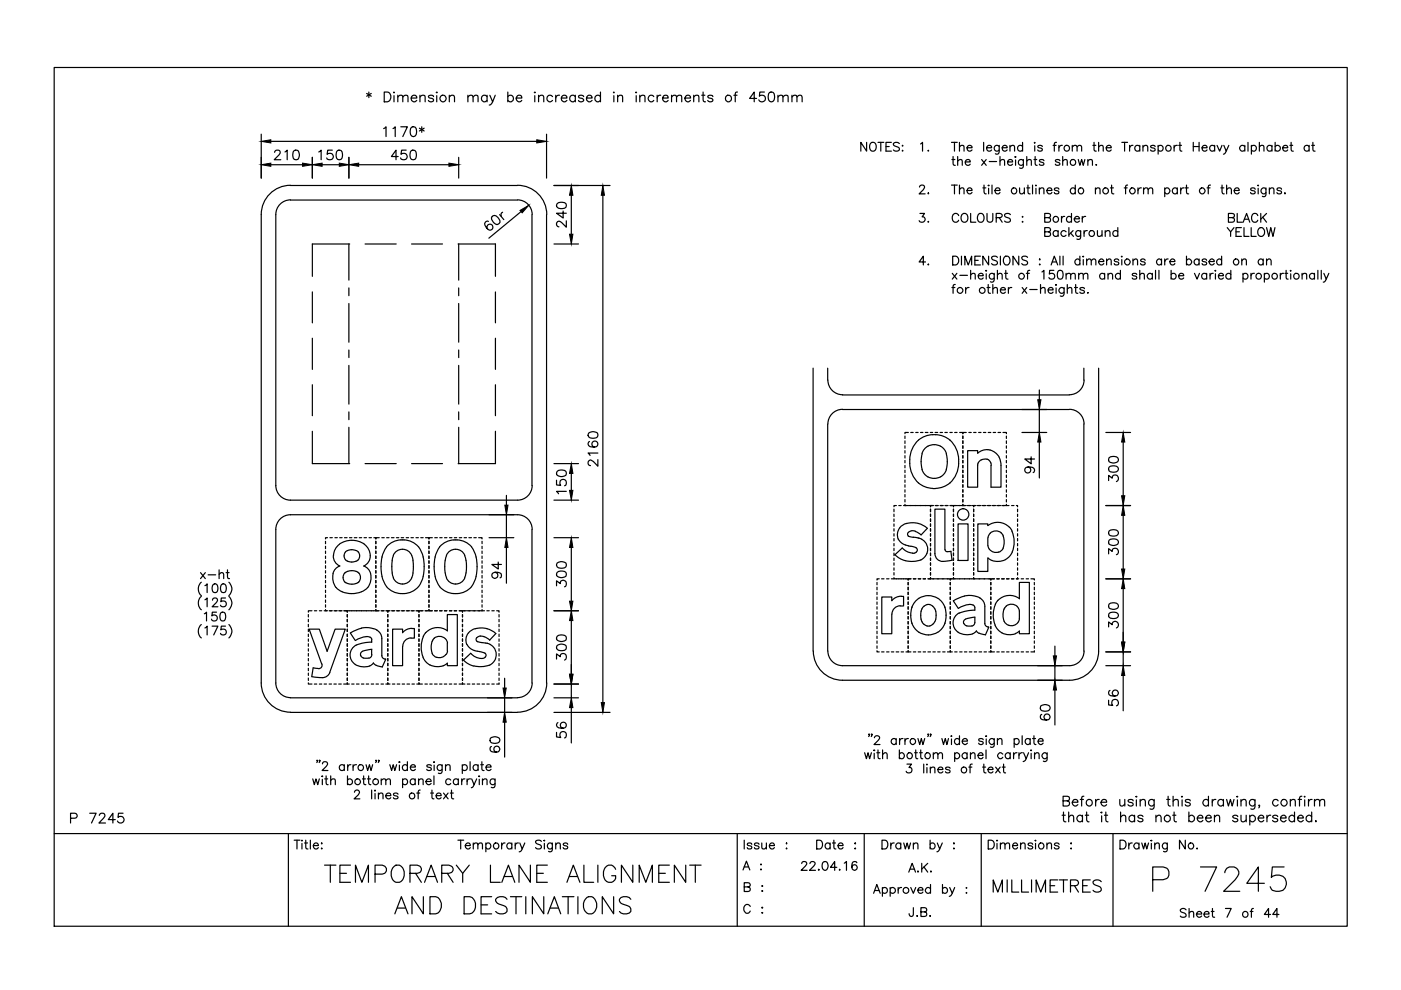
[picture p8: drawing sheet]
<svg xmlns="http://www.w3.org/2000/svg" width="297mm" height="210mm" viewBox="0 0 297 210" stroke-linecap="round" stroke-linejoin="round" font-family="sans-serif">
<g fill="none" stroke="#000" stroke-width=".25">
<path d="M11.5 14.3h274.1v182.1h-274.1zM77.7 19.8l1 .6M78.2 19.5v1.2M78.7 19.8l-1 .6M81.5 19.5h.6a1.09 1.09 0 0 1 .8 1.1 1.09 1.09 0 0 1-.8 1h-.6zM83.5 19.5v.2zM92.6 19.5l.1 .1-.1 .1zM107.7 19.5v2.1M113.4 19.5l.1 .1-.1 .1zM127.3 19.5v2.1M130.1 19.5v.2zM134.8 19.6h.2z"/>
<path d="M149.1 19.5v1.7l.1 .3 .4 .1M156.4 19.5l-.4 .1-.1 .3v1.7M162.1 19.5h-1l-.1 .9a.73 .73 0 0 1 1.1 0 .73 .73 0 0 1-.2 1.1 .73 .73 0 0 1-1-.3M163.2 19.6a.69 .69 0 0 1 .9 .3 1.38 1.38 0 0 1-.5 1.7h-.1a1.34 1.34 0 0 1-.3-2zM55.4 28.4v9.4M57.4 30h56.4M57.4 34.9h6.7M58.2 32.3l.2-.4 .6-.1a.47 .47 0 0 1 .3 .8l-1.2 1.3h1.4M60.4 32.2l.5-.4v2.1M61.6 39.3h48.1M61.6 39.3a6.2 6.2 0 0 0-6.2 6.2M62.4 31.9a.68 .68 0 0 1 .9 .3 1.02 1.02 0 0 1-.6 1.7 .88 .88 0 0 1-.6-1.2z"/>
<path d="M66.2 33.4v4.4M67.6 32.2l.5-.4v2.1M68.3 34.9h3.6M70.5 31.8h-1l-.1 .9a.74 .74 0 0 1 1.1 0 .74 .74 0 0 1-.1 1.1 .74 .74 0 0 1-1.1-.3M71.6 31.9a.69 .69 0 0 1 .9 .3 1.73 1.73 0 0 1-.2 1.6 .69 .69 0 0 1-1-.3 1.77 1.77 0 0 1 .3-1.6zM74 33.4v4.4M76 34.9h19.2M81.3 27.3l.5-.4v2.1M83.3 27.3l.5-.4v2.1M83.5 20.3v1.3M84.3 20.6l.5-.4 .5 .1 .1 1.3M84.3 20.2v1.4"/>
<path d="M84.4 33.2h-1.4l1-1.4v2.1M85 26.9h1.4l-1 2.1M85.4 20.6a.73 .73 0 0 1 1-.3l.1 1.3M86.1 31.8h-1l-.1 .9a.74 .74 0 0 1 1.1 0 .74 .74 0 0 1-.1 1.1 .74 .74 0 0 1-1.1-.3M87.2 20.8h1.2a.65 .65 0 0 0-1-.5 .65 .65 0 0 0-.1 1 .64 .64 0 0 0 1.1 0M87.2 31.9a.69 .69 0 0 1 1 .3 1.73 1.73 0 0 1-.2 1.6 .69 .69 0 0 1-1-.3 1.77 1.77 0 0 1 .2-1.6zM87.3 27a.69 .69 0 0 1 .9 .3 1.38 1.38 0 0 1-.5 1.7h-.1a1.34 1.34 0 0 1-.3-2zM88.9 27.2l1 .6M89 20.6a.73 .73 0 0 1 1.1-.3v1.3M89 20.2v1.4M89.4 26.9v1.2M89.9 27.2l-1 .6"/>
<path d="M91.9 20.5a.63 .63 0 0 0-1.1 0l.1 .2 .9 .3 .1 .3a.63 .63 0 0 1-1.1 0M92.6 20.3v1.3M95.3 20.6l.5-.4 .4 .1 .2 1.3M95.3 20.2v1.4M97.3 33.4v4.4M99.2 20.6l.5-.4 .5 .1 .1 1.3M99.2 20.2v1.4M100.3 20.6l.5-.4 .5 .1 .1 1.3M103.3 20.5a.66 .66 0 0 0-1-.1 .66 .66 0 0 0 0 1 .66 .66 0 0 0 1-.1M103.3 20.2v1.4M103.9 20.2l.6 1.4 .5-1.4M104.5 21.6a.79 .79 0 0 1-.8 .7"/>
<path d="M107.7 20.5a.66 .66 0 0 1 .9-.1 .66 .66 0 0 1 0 1 .66 .66 0 0 1-.9-.1M109.4 20.8h1.2a.63 .63 0 0 0-.9-.5 .63 .63 0 0 0-.1 1 .6 .6 0 0 0 1 0M109.7 39.3a6.2 6.2 0 0 1 6.2 6.2M113.4 20.3v1.3M114.2 20.6l.5-.4 .5 .1 .1 1.3M114.2 20.2v1.4M115.9 28.4v9.4M117.2 20.5a.66 .66 0 0 0-1-.1 .66 .66 0 0 0 0 1 .66 .66 0 0 0 1-.1M117.4 39.3h11.9M117.8 20.2v1.4M118.6 20.2a.65 .65 0 0 0-.8 .6M119 20.8h1.2a.65 .65 0 0 0-.9-.5 .65 .65 0 0 0-.2 1 .64 .64 0 0 0 1.1 0"/>
<path d="M122 20.5a.66 .66 0 0 0-1-.1 .66 .66 0 0 0 0 1 .66 .66 0 0 0 1-.1M122 20.2v1.4M123.8 20.5a.64 .64 0 0 0-1.1 0v.2l.8 .2 .3 .4a.64 .64 0 0 1-1.1 0M124.3 20.8h1.2a.65 .65 0 0 0-.9-.6 .65 .65 0 0 0-.2 1.1 .63 .63 0 0 0 1.1 0M127.3 20.5a.66 .66 0 0 0-1-.1 .66 .66 0 0 0 0 1 .66 .66 0 0 0 1-.1M130.1 20.3v1.3M131 20.6l.4-.4 .5 .1 .1 1.3M131 20.2v1.4M134.9 20.3v1.3M135.7 20.6a.73 .73 0 0 1 1-.3l.1 1.3M135.7 20.2v1.4M138.6 20.5a.66 .66 0 0 0-1-.1 .66 .66 0 0 0 0 1 .66 .66 0 0 0 1-.1"/>
<path d="M139.3 20.2v1.4M140.1 20.2a.64 .64 0 0 0-.8 .6M140.5 20.8h1.2a.63 .63 0 0 0-.9-.5 .63 .63 0 0 0-.2 1 .6 .6 0 0 0 1.1 0M142.4 20.6l.4-.4 .6 .1v1.3M142.4 20.2v1.4M143.4 20.6a.73 .73 0 0 1 1.1-.3v1.3M145.2 20.8h1.2a.63 .63 0 0 0-.9-.5 .63 .63 0 0 0-.2 1 .6 .6 0 0 0 1.1 0M147.1 20.6a.73 .73 0 0 1 1-.3l.1 1.3M147.1 20.2v1.4M148.8 20.2h.7M151.1 20.5a.63 .63 0 0 0-1.1 0l.2 .2 .9 .3v.3a.63 .63 0 0 1-1.1 0M155.6 20.2h.7"/>
<path d="M160.4 20.9h-1.5l1-1.4v2.1M164.9 20.6l.5-.4 .5 .1 .1 1.3M164.9 20.2v1.4M166 20.6a.73 .73 0 0 1 1-.3l.1 1.3M167.9 20.6l.5-.4 .5 .1 .1 1.3M167.9 20.2v1.4M169 20.6l.5-.4 .4 .1 .2 1.3M183.7 30.2v1.8l-1.2-1.8v1.8M184.5 30.4a.76 .76 0 0 1 1.1-.1 .76 .76 0 0 1 .2 1 .7 .7 0 0 1-.7 .8 .7 .7 0 0 1-.7-.8zM186.2 30.2h1.2M186.7 30.2v1.8M187.8 31.1h.7"/>
<path d="M189 30.2h-1.2v1.8h1.2M190.7 30.4a.74 .74 0 0 0-1.3 .2 1.14 1.14 0 0 0 1.1 .6l.2 .3v.3a.88 .88 0 0 1-1.3 0M191.3 30.9h.1zM191.3 32h.1zM195 39.7v-.3l.3-.2 .6 .2a.61 .61 0 0 1-.1 .8l-.9 .9h1.2M195.2 30.5l.4-.3v1.8M196.7 32h.2zM201.7 30.2h1.3M201.7 39.2h1.3M201.8 33.8h.7M202.1 33.2v1.5l.1 .3 .3 .1M202.4 30.2v1.8"/>
<path d="M202.4 39.2v1.9M203 34.2l.5-.4 .4 .1 .1 1.2M203 33.2v1.9M203.4 31.2l.4-.4 .5 .1 .1 1.1M203.4 30.2v1.8M203.4 39.2v1.9M204.7 34.3h1a.57 .57 0 0 0-.8-.4 .57 .57 0 0 0-.2 .9 .58 .58 0 0 0 1 0M205 31.3h1.1a.57 .57 0 0 0-.8-.4 .57 .57 0 0 0-.2 .9 .57 .57 0 0 0 1 0M208.1 33.8l1 1.3M208.4 39.8h.6M208.5 30.2v1.8M208.6 39.2v1.5l.2 .3 .3 .1"/>
<path d="M209.1 33.8l-1 1.3M209.2 31.3h1a.57 .57 0 0 0-.8-.4 .57 .57 0 0 0-.1 .9 .57 .57 0 0 0 .9 0M209.5 39.3h.2zM209.6 39.9v1.2M209.7 34.2h1.6M210.3 39.2v1.9M211.9 30.8v1.4a.49 .49 0 0 1-.3 .5 .49 .49 0 0 1-.6-.1M211.9 31.1a.59 .59 0 0 0-.9-.1 .59 .59 0 0 0 0 .9 .59 .59 0 0 0 .9-.1M212 34.2a.63 .63 0 0 1 .9-.3l.1 1.2M212 33.2v1.9M212.5 31.3h1a.57 .57 0 0 0-.8-.4 .57 .57 0 0 0-.1 .9 .57 .57 0 0 0 .9 0M213.6 34.3h1.1a.57 .57 0 0 0-.8-.4 .57 .57 0 0 0-.2 .9 .57 .57 0 0 0 1 0"/>
<path d="M214.1 31.2l.5-.4 .4 .1 .1 1.1M214.1 30.8v1.2M215.2 33.3h.2zM215.3 33.9v1.2M216.2 39.8l.1 1.2 .4 .1 .5-.4M216.8 31.1a.59 .59 0 0 0-.9-.1 .59 .59 0 0 0 0 .9 .59 .59 0 0 0 .9-.1M216.8 30.2v1.8M217 33.8l-.1 1.7-.3 .2-.4-.1M217 34.1a.59 .59 0 0 0-.9-.1 .59 .59 0 0 0 0 .9 .59 .59 0 0 0 .9-.1M217.2 39.8v1.3M217.7 34.2a.63 .63 0 0 1 .9-.3l.1 1.2M217.7 39.8h.6"/>
<path d="M217.7 33.2v1.9M217.9 39.2v1.5l.1 .3 .4 .1M218.9 39.2v1.9M219.2 33.8h.6M219.3 30.3h.2zM219.4 30.9v1.1M219.5 33.2v1.5l.1 .3 .3 .1M219.6 39.3h.1zM219.6 39.9v1.2M220.4 39.8v1.3M221 31.1a.58 .58 0 0 0-1 0l.3 .2 .6 .2 .1 .3a.58 .58 0 0 1-1 0M221.3 34.1a.57 .57 0 0 0-.9 0v.1l.8 .3 .1 .3a.57 .57 0 0 1-.9 0"/>
<path d="M223.3 30.8h.6M224 30.2l-.4 .1-.1 .2v1.5M224.5 30.8v1.2M224.7 34.1a.58 .58 0 0 0-1 0l.1 .1 .8 .3 .1 .3a.58 .58 0 0 1-1 0M225.2 30.8a.64 .64 0 0 0-.7 .5M225.3 34.2l.5-.4 .4 .1 .1 1.2M225.3 33.2v1.9M227.3 31.2l.5-.4 .4 .1 .2 1.1M227.3 30.8v1.2M228 39.2v1.9M228.4 31.2l.4-.4 .4 .1 .1 1.1M228.6 33.8l.4 1.3 .3-1.3 .4 1.3 .3-1.3"/>
<path d="M230.6 34.2l.5-.4 .4 .1 .1 1.2M230.6 33.8v1.3M231.7 30.8h.6M232 30.2v1.5v.3h.4M232.3 39.8v1.3M232.3 35h.2zM232.9 31.2l.5-.4 .4 .1 .1 1.1M232.9 30.2v1.8M234.5 31.3h1.1a.57 .57 0 0 0-.8-.4 .57 .57 0 0 0-.2 .9 .58 .58 0 0 0 1 0M235.4 39.8h.7M235.7 39.2v1.5l.1 .3 .3 .1M237.8 30.2h1.3"/>
<path d="M238.4 39.8h.6M238.4 30.2v1.8M239.1 39.2l-.4 .1-.1 .3v1.5M239.5 30.8v1.2M240.2 30.8a.64 .64 0 0 0-.7 .5M241.3 39.8v1.3M241.7 31.1a.59 .59 0 0 0-.9-.1 .59 .59 0 0 0 0 .9 .59 .59 0 0 0 .9-.1M241.7 30.8v1.2M242 39.8a.63 .63 0 0 0-.7 .6M242.3 31.2l.5-.4 .4 .1 .1 1.1M242.3 30.8v1.2M242.5 39.8v1.3"/>
<path d="M244.9 31.1a.57 .57 0 0 0-1 0l.3 .2 .6 .2 .1 .3a.57 .57 0 0 1-1 0M245.5 31.1a.59 .59 0 0 1 .9-.1 .59 .59 0 0 1 0 .9 .59 .59 0 0 1-.9-.1M245.5 30.8v1.9M246.9 39.8v1.9M248.9 30.8v1.2M249.6 39.8v1.3M249.6 30.8a.57 .57 0 0 0-.7 .5M249.9 30.8h.6M250.2 30.2v1.5v.3h.4M250.3 39.8v1.3M251.1 39.8a.58 .58 0 0 0-.8 .6M251.3 39.8h.6"/>
<path d="M251.6 39.2v1.5v.3l.4 .1M253 31.1h1.2M253 30.2v1.8M254.2 30.2v1.8M254.9 31.3h1a.57 .57 0 0 0-.8-.4 .57 .57 0 0 0-.2 .9 .57 .57 0 0 0 1 0M255.9 39.8h.7M256.6 39.2l-.3 .1-.1 .3v1.5M257.5 31.1a.59 .59 0 0 0-.8-.1 .59 .59 0 0 0 0 .9 .59 .59 0 0 0 .8-.1M257.5 30.8v1.2M258 30.8l.6 1.2 .5-1.2M258.8 39.8h.7M259.1 39.2v1.5l.1 .3 .4 .1"/>
<path d="M259.5 30.8l.5 1.2 .5-1.2M260 32l-.4 .6-.2 .1M260.1 39.2v1.9M263.9 31.1a.61 .61 0 0 0-.9-.1 .61 .61 0 0 0 0 .9 .61 .61 0 0 0 .9-.1M263.9 30.8v1.2M264.6 30.2v1.8M265.3 31.1a.59 .59 0 0 1 .9-.1 .59 .59 0 0 1 0 .9 .59 .59 0 0 1-.9-.1M265.3 30.8v1.9M266.8 39.9v1.2M266.8 39.2v.2zM267 31.2l.4-.4 .5 .1 .1 1.1M267 30.2v1.8"/>
<path d="M268.4 39.8v1.5a.47 .47 0 0 1-.3 .4 .47 .47 0 0 1-.5-.1M269.1 39.8v1.3M269.7 31.1a.59 .59 0 0 0-.9-.1 .59 .59 0 0 0 0 .9 .59 .59 0 0 0 .9-.1M269.7 30.8v1.2M270.4 31.1a.61 .61 0 0 1 .9-.1 .61 .61 0 0 1 0 .9 .61 .61 0 0 1-.9-.1M270.4 30.2v1.8M272 31.3h1a.57 .57 0 0 0-.8-.4 .57 .57 0 0 0-.2 .9 .58 .58 0 0 0 1 0M273.5 30.8h.6M273.7 30.2v1.5l.1 .3h.4M277.6 31.1a.59 .59 0 0 0-.9-.1 .59 .59 0 0 0 0 .9 .59 .59 0 0 0 .9-.1M277.6 30.8v1.2M278.1 30.8h.6"/>
<path d="M278.4 30.2v1.5v.3h.4M55.4 45.5v99.3a6.2 6.2 0 0 0 6.2 6.2M58.5 45.5v57.4a3.1 3.1 0 0 0 3.1 3.1h48.1a3.1 3.1 0 0 0 3.1-3.1M61.6 42.4h48.1M61.6 42.4a3.1 3.1 0 0 0-3.1 3.1M74 51.7v7.7M74.1 51.7h-7.9v6.9M77.4 51.7h6.6M87.3 51.7h6.5M97.1 51.7h7.9v6.9M97.3 51.7v7.7M103.6 46.9h-.3a.64 .64 0 0 0-.5 .8 1.63 1.63 0 0 0 1.1 1.1 .64 .64 0 0 0 .6-.8 .64 .64 0 0 0-.9-.4 .64 .64 0 0 0-.3 .9"/>
<path d="M104.4 45.9l.1-.1a1.37 1.37 0 0 1 1.5 1.3 .7 .7 0 0 1-1 .4 1.94 1.94 0 0 1-.8-1.3zM105.9 45.5l.9 1.1M106.6 45a.63 .63 0 0 0-.3 .9M109.7 42.4a3.1 3.1 0 0 1 3.1 3.1M110.5 44.9l-6.9 5.6M112.8 45.5v57.5M115.9 45.5v99.3M117.4 51.7h5.3M118.1 43.2a1.57 1.57 0 0 1 1.9 0 .69 .69 0 0 1-.3 1 1.38 1.38 0 0 1-1.7-.6zM119.4 44.7v1.5l-1.4-1h2.1M120.1 46.8v1.4l-1-1a.67 .67 0 0 0-.9-.2l-.2 .3v.4l.2 .3 .3 .1M121.1 41.4v8.3"/>
<path d="M127.8 41.4v107.6M195 45.3h1l-.5 .7a.6 .6 0 0 1 .7 .7 .6 .6 0 0 1-.9 .4l-.4-.3M196.2 55.5h-1.3l.9-1.2v1.9M196.7 47h.2zM196.7 56.1h.2zM196.8 40.9v.2zM201.9 58l1 1.2M202 54.3h.6a.99 .99 0 0 1 .7 .9 .99 .99 0 0 1-.7 1h-.6zM202.9 58l-1 1.2M203.3 45.7a.69 .69 0 0 0-.8-.4 .69 .69 0 0 0-.6 .7 .77 .77 0 0 0 .3 1 .77 .77 0 0 0 1.1-.3M203.4 40.2l.4-.4 .5 .1 .1 1.2M203.5 58.4h1.6"/>
<path d="M203.8 54.3v1.9M203.9 45.5a.78 .78 0 0 1 1-.1 .78 .78 0 0 1 .3 1 .77 .77 0 0 1-1 .7 .77 .77 0 0 1-.4-1.1zM204.6 56.2v-1.9l.7 1.9 .7-1.9v1.9M205 40.4h1.1a.57 .57 0 0 0-.8-.5 .57 .57 0 0 0-.2 .9 .53 .53 0 0 0 .5 .3 .53 .53 0 0 0 .5-.3M205.8 45.3v1.8h1.1M205.8 58.3l.5-.3h.4l.1 1.2M205.8 57.3v1.9M206.7 55.2h.7M207.4 58.5h1.1a.57 .57 0 0 0-.9-.5 .57 .57 0 0 0-.1 .9 .58 .58 0 0 0 1 0M207.4 45.5a.76 .76 0 0 1 1-.1 .76 .76 0 0 1 .2 1 .7 .7 0 0 1-.7 .7 .7 .7 0 0 1-.7-.7zM207.9 54.3h-1.2v1.9h1.2M209.1 58v1.2"/>
<path d="M209.1 57.3v.2zM209.3 45.3v1.3a.62 .62 0 0 0 .6 .5 .62 .62 0 0 0 .6-.5v-1.3M209.6 54.3v1.9l-1.2-1.9v1.9M210.8 58v1.4a.49 .49 0 0 1-.3 .4 .49 .49 0 0 1-.5-.1M210.8 58.2a.59 .59 0 0 0-.9-.1 .59 .59 0 0 0 0 .9 .59 .59 0 0 0 .9-.1M211 40.4h1a.57 .57 0 0 0-.8-.5 .57 .57 0 0 0-.2 .9 .53 .53 0 0 0 .5 .3 .53 .53 0 0 0 .5-.3M211.2 46.1h1.1a.4 .4 0 0 0 .2-.4 .4 .4 0 0 0-.2-.4h-1.1v1.8M211.5 54.6a.71 .71 0 0 0-1.3 .1l.2 .3 .9 .4 .2 .5a.75 .75 0 0 1-1.3 0M211.5 58.3l.4-.3h.5l.1 1.2M211.5 57.3v1.9M211.9 46.1l.6 1M212.1 54.3v1.9"/>
<path d="M212.9 54.6a.76 .76 0 0 1 1-.1 .76 .76 0 0 1 .2 1 .7 .7 0 0 1-.7 .7 .7 .7 0 0 1-.7-.7zM213 58h.6M213.2 57.3v1.5l.1 .3 .4 .1M214.2 45.5a.7 .7 0 0 0-.7-.3 .7 .7 0 0 0-.5 .5l.2 .3 .9 .3a.45 .45 0 0 1 .1 .5 .45 .45 0 0 1-.4 .3l-.6-.1-.2-.1M216 54.3v1.9l-1.2-1.9v1.9M216.7 46h.2zM216.7 47h.2zM217.6 58h.6M217.9 54.6a.7 .7 0 0 0-1.3 .1l.2 .3 .9 .4 .2 .5a.75 .75 0 0 1-1.3 0M218.3 57.3l-.4 .1v.3v1.5M220.4 56.1h.1zM220.4 40.2l.4-.4 .4 .1 .1 1.2"/>
<path d="M220.4 54.9v.2zM220.9 57.7l.4-.4v1.9M221.5 46.1h1.1l.1-.3-.1-.4-.3-.1h-.8v1.8h.8l.3-.2 .1-.4-.4-.4M221.5 49.1h1.1l.1-.3-.1-.5h-1.1v1.8h.8a.49 .49 0 0 0 .5-.5 .49 .49 0 0 0-.5-.5M222 40.4h1a.57 .57 0 0 0-.8-.5 .57 .57 0 0 0-.1 .9 .53 .53 0 0 0 .4 .3 .53 .53 0 0 0 .5-.3M222.9 56.2l.6-1.9 .8 1.9M223.1 55.5h.9M223.4 57.3h-.8l-.1 .8a.65 .65 0 0 1 1 0 .65 .65 0 0 1-.2 1 .65 .65 0 0 1-.9-.3M224.3 49.1a.59 .59 0 0 0-.8 0 .59 .59 0 0 0 0 .8 .59 .59 0 0 0 .8 0M224.3 48.9v1.2M224.4 57.4a.61 .61 0 0 1 .9 .3 1.26 1.26 0 0 1-.4 1.5l-.5-.1a1.51 1.51 0 0 1 0-1.7zM224.5 40.1a.53 .53 0 0 0-.5-.3 .53 .53 0 0 0-.5 .3l.1 .2 .8 .3 .1 .2a.53 .53 0 0 1-.5 .3 .53 .53 0 0 1-.5-.3"/>
<path d="M224.7 54.3v1.9M225.1 45.9v1.2M225.4 54.3v1.9M225.7 45.9a.57 .57 0 0 0-.6 .5M226 58.3a.63 .63 0 0 1 .9-.3l.1 1.2M226 49.1a.61 .61 0 0 0-.9 0 .61 .61 0 0 0 0 .9 .61 .61 0 0 0 .9-.1M226 58v1.2M226.6 48.3v1.8M227 58.3a.63 .63 0 0 1 .9-.3l.1 1.2M227 49.4l.6 .7M227.2 46.1a.59 .59 0 0 0-.9 0 .59 .59 0 0 0 0 .8 .59 .59 0 0 0 .9 0M227.2 45.3v1.8"/>
<path d="M227.5 48.9l-.9 .9M227.8 46.4h1.1a.59 .59 0 0 0-.7-.5 .59 .59 0 0 0-.5 .6 .59 .59 0 0 0 .5 .6l.7-.2M228 40.1a.59 .59 0 0 0-.9-.1 .59 .59 0 0 0 0 .9 .59 .59 0 0 0 .9-.1M228.7 58.3l.4-.3h.5l.1 1.2M228.7 58v1.2M229 55.2a.59 .59 0 0 0-.9-.1 .59 .59 0 0 0 0 .9 .59 .59 0 0 0 .9-.1M229 54.3v1.9M229.1 48.9l-.1 1.7-.3 .2-.4-.1M229.1 49.1a.59 .59 0 0 0-.8 0 .59 .59 0 0 0 0 .8 .59 .59 0 0 0 .8 0M229.5 45.9v1.2M229.6 54.4h.2zM229.7 58.3l.4-.3h.5v1.2"/>
<path d="M229.7 55v1.2M229.8 48.9v1.2M230.2 45.9a.64 .64 0 0 0-.7 .5M230.4 55.3l.4-.4 .5 .1 .1 1.2M230.4 54.9v1.3M230.5 48.9a.57 .57 0 0 0-.7 .5M231.4 55.3l.4-.4 .5 .1v1.2M232.3 40.2l.4-.4 .4 .1 .1 1.2M232.7 48.9l.1 1.1 .4 .1 .5-.3M232.9 55.5h1.1a.57 .57 0 0 0-.8-.5 .57 .57 0 0 0-.1 .9 .53 .53 0 0 0 .4 .3 .53 .53 0 0 0 .5-.3M233.7 48.9v1.2M234.2 58.2a.59 .59 0 0 0-.9-.1 .59 .59 0 0 0 0 .9 .59 .59 0 0 0 .9-.1"/>
<path d="M234.2 58v1.2M234.3 49.2l.5-.3 .4 .1 .1 1.1M234.3 48.9v1.2M234.6 55.3l.5-.4 .4 .1 .1 1.2M234.6 54.9v1.3M234.9 58.3l.4-.3h.5l.1 1.2M234.9 58v1.2M237 49.1a.59 .59 0 0 0-.9 0 .59 .59 0 0 0 0 .8 .59 .59 0 0 0 .9 0M237 48.3v1.8M237.2 55.2a.53 .53 0 0 0-.5-.3 .53 .53 0 0 0-.5 .3l.3 .3 .6 .1 .1 .3a.53 .53 0 0 1-.5 .3 .53 .53 0 0 1-.5-.3M237.5 58.2a.59 .59 0 0 0-.8-.1 .59 .59 0 0 0 0 .9 .59 .59 0 0 0 .8-.1M237.5 57.3v1.9"/>
<path d="M237.8 54.3v.2zM237.8 55v1.2M240.2 55.3l.5-.4 .4 .1 .1 1.2M240.2 54.9v1.3M241 58.2a.57 .57 0 0 0-1 0l.3 .3 .6 .1 .1 .3a.57 .57 0 0 1-1 0M241.7 58.3l.2-.3a.44 .44 0 0 1 .7 .3v.9M241.7 57.3v1.9M242.5 40.2l.4-.4 .4 .1 .1 1.2M242.8 55.2a.53 .53 0 0 0-.5-.3 .53 .53 0 0 0-.5 .3l.3 .3 .6 .1 .1 .3a.53 .53 0 0 1-.5 .3 .53 .53 0 0 1-.5-.3M243.4 40.2l.5-.4 .4 .1 .1 1.2M244.3 58.2a.61 .61 0 0 0-.9-.1 .61 .61 0 0 0 0 .9 .61 .61 0 0 0 .9-.1M244.3 58v1.2"/>
<path d="M245 57.3v1.9M245.7 57.3v1.9M246.3 55.2a.59 .59 0 0 0-.9-.1 .59 .59 0 0 0 0 .9 .59 .59 0 0 0 .9-.1M246.3 54.9v1.3M246.9 40.1a.61 .61 0 0 1 .9-.1 .61 .61 0 0 1 0 .9 .61 .61 0 0 1-.9-.1M246.9 54.9v1.3M247.7 54.9l-.5 .1-.3 .5M248 55.5h1.1a.57 .57 0 0 0-.8-.5 .57 .57 0 0 0-.2 .9 .53 .53 0 0 0 .5 .3 .53 .53 0 0 0 .5-.3M248.3 58.2a.59 .59 0 0 1 .9-.1 .59 .59 0 0 1 0 .9 .59 .59 0 0 1-.9-.1M248.3 57.3v1.9M249.6 40.1a.59 .59 0 0 0-.9-.1 .59 .59 0 0 0 0 .9 .59 .59 0 0 0 .9-.1M249.9 58.5h1.1a.57 .57 0 0 0-.9-.5 .57 .57 0 0 0-.1 .9 .57 .57 0 0 0 1 0"/>
<path d="M251.6 55.2a.61 .61 0 0 1 .9-.1 .61 .61 0 0 1 0 .9 .61 .61 0 0 1-.9-.1M251.6 54.3v1.9M253.3 58l.5 1.2 .5-1.2M254.2 55.2a.59 .59 0 0 0-.8-.1 .59 .59 0 0 0 0 .9 .59 .59 0 0 0 .8-.1M254.2 54.9v1.3M255.8 55.2a.53 .53 0 0 0-.5-.3 .53 .53 0 0 0-.4 .3l.2 .3 .6 .1 .1 .3a.53 .53 0 0 1-.5 .3 .53 .53 0 0 1-.4-.3M255.8 58.2a.59 .59 0 0 0-.8-.1 .59 .59 0 0 0 0 .9 .59 .59 0 0 0 .8-.1M255.8 58v1.2M256.3 55.5h1.1a.57 .57 0 0 0-.8-.5 .57 .57 0 0 0-.1 .9 .53 .53 0 0 0 .5 .3 .53 .53 0 0 0 .4-.3M256.6 58v1.2M257.2 58a.57 .57 0 0 0-.6 .5M257.7 58v1.2"/>
<path d="M257.7 57.3v.2zM258.3 58.5h1.1a.57 .57 0 0 0-.8-.5 .57 .57 0 0 0-.2 .9 .57 .57 0 0 0 1 0M259 55.2a.59 .59 0 0 0-.9-.1 .59 .59 0 0 0 0 .9 .59 .59 0 0 0 .9-.1M259 54.3v1.9M260.1 40.2l.4-.4 .5 .1 .1 1.2M260.2 48.3l.7 .8v1M260.4 46.1h1.1l.2-.3-.1-.4-.3-.1h-.9v1.8h.9l.3-.2 .1-.4-.4-.4M261 58.2a.59 .59 0 0 0-.9-.1 .59 .59 0 0 0 0 .9 .59 .59 0 0 0 .9-.1M261 57.3v1.9M261.6 48.3l-.7 .8M261.7 40.4h1a.57 .57 0 0 0-.8-.5 .57 .57 0 0 0-.1 .9 .54 .54 0 0 0 .4 .3 .54 .54 0 0 0 .5-.3M262.1 49.1h.7"/>
<path d="M262.3 45.3v1.8h1.1M263.2 48.3h-1.1v1.8h1.1M263.3 55.3l.4-.4 .5 .1 .1 1.2M263.3 54.9v1.3M263.5 58.2a.59 .59 0 0 1 .9-.1 .59 .59 0 0 1 0 .9 .59 .59 0 0 1-.9-.1M263.5 58v1.8M263.6 47.1l.7-1.8 .7 1.8M263.8 48.3v1.8h1M263.8 46.5h.9M265.2 58v1.2M265.3 48.3v1.8h1M266 58a.59 .59 0 0 0-.8 .5"/>
<path d="M266.1 40.1a.53 .53 0 0 0-.5-.3 .53 .53 0 0 0-.5 .3l.3 .3 .6 .2 .1 .2a.53 .53 0 0 1-.5 .3 .53 .53 0 0 1-.5-.3M266.7 45.7a.67 .67 0 0 0-.8-.5 .67 .67 0 0 0-.5 .8 .75 .75 0 0 0 .2 1 .75 .75 0 0 0 1.1-.3M266.8 48.6a.69 .69 0 0 1 .8-.3 .69 .69 0 0 1 .5 .7 .82 .82 0 0 1-.2 .8 .82 .82 0 0 1-.8 .2 1.09 1.09 0 0 1-.3-1.4zM267.3 45.3v1.8M267.7 46.1l.8 1M267.8 55.2a.59 .59 0 0 0-.9-.1 .59 .59 0 0 0 0 .9 .59 .59 0 0 0 .9-.1M267.8 54.9v1.3M268.1 58.2a.59 .59 0 0 1 .8-.1 .59 .59 0 0 1 0 .9 .59 .59 0 0 1-.8-.1M268.1 58v1.8M268.4 40.1a.59 .59 0 0 0-.9-.1 .59 .59 0 0 0 0 .9 .59 .59 0 0 0 .9-.1M268.5 55.3l.5-.4 .4 .1 .1 1.2M268.5 48.3l.5 1.8 .4-1.8 .5 1.8 .4-1.8"/>
<path d="M268.5 54.9v1.3M268.5 45.3l-1.2 1.2M269.1 40.2l.5-.4 .4 .1 .1 1.2M271.5 58v1.2M271.7 40.1a.53 .53 0 0 0-.5-.3 .53 .53 0 0 0-.5 .3l.3 .3 .6 .2 .1 .2a.53 .53 0 0 1-.5 .3 .53 .53 0 0 1-.5-.3M272.1 58a.57 .57 0 0 0-.6 .5M272.4 40.9v.2zM272.4 58h.6M272.7 57.3v1.5l.1 .3 .3 .1M273.7 58v1.2M273.7 57.3v.2zM276.1 58.3l.2-.3a.44 .44 0 0 1 .7 .3v.9"/>
<path d="M276.1 58v1.2M278.7 58.2a.59 .59 0 0 0-.9-.1 .59 .59 0 0 0 0 .9 .59 .59 0 0 0 .9-.1M278.7 58v1.2M279.4 57.3v1.9M280.1 57.3v1.9M280.7 58l.5 1.2 .5-1.2M281.2 59.2a.67 .67 0 0 1-.6 .6M66.2 61.9v6.6M66.2 71.7v6.6M74 61v1.7M74 64.3v8.3M74 74.2v1.6"/>
<path d="M74 77.5v8.2M97.3 61v1.7M97.3 64.3v8.3M97.3 74.2v1.6M97.3 77.5v8.2M105 61.9v6.6M105 71.7v6.6M172.4 78.1v59.9M175.5 78.1v2.5M201.8 61h.7M202.5 60.3l-.3 .1-.1 .3v1.5M204.7 61v1.2"/>
<path d="M205.5 61a.64 .64 0 0 0-.8 .5M209.3 61h.6M209.5 60.3v1.5l.1 .3 .4 .1M210.5 61.3l.5-.3h.4l.1 1.2M210.5 60.3v1.9M212.1 61.5h1.1a.57 .57 0 0 0-.9-.5 .57 .57 0 0 0-.1 .9 .58 .58 0 0 0 1 0M213.8 61v1.2M214.5 61a.59 .59 0 0 0-.7 .5M216.7 61l1 1.2M217.7 61l-1 1.2M218.3 61.4h1.6M220.6 61.3l.5-.3h.4l.1 1.2"/>
<path d="M220.6 60.3v1.9M222.2 61.5h1.1a.57 .57 0 0 0-.8-.5 .57 .57 0 0 0-.2 .9 .57 .57 0 0 0 1 0M223.9 61v1.2M223.9 60.3v.2zM225.6 61l-.1 1.7-.3 .1-.4-.1M225.6 61.2a.61 .61 0 0 0-.9-.1 .61 .61 0 0 0 0 .9 .61 .61 0 0 0 .9-.1M226.3 61.3l.5-.3h.4l.1 1.2M226.3 60.3v1.9M227.8 61h.6M228.1 60.3v1.5v.3l.4 .1M229.8 78.1v2.5M229.9 61.2a.57 .57 0 0 0-.9 0v.2l.8 .3 .1 .2a.57 .57 0 0 1-.9 0"/>
<path d="M230.6 62.1h.1zM232.9 78.1v59.9a6.2 6.2 0 0 1-6.2 6.2M66.2 91.4v6.9h7.9M66.2 81.6v6.5M74 87.3v1.7M74 90.6v7.7M77.4 98.3h6.6M87.3 98.3h6.5M97.3 87.3v1.7M97.3 90.6v7.7M105 91.4v6.9h-7.9M105 81.6v6.5"/>
<path d="M117.4 98.3h5.3M118.1 99.9a1.57 1.57 0 0 1 1.9 0 .68 .68 0 0 1-.3 1 1.08 1.08 0 0 1-1.7-.7zM124.8 91.8a1.57 1.57 0 0 1 1.9 0 .73 .73 0 0 1-.3 1 1.38 1.38 0 0 1-1.7-.5zM125 93.6a.59 .59 0 0 0-.2 .9 1.21 1.21 0 0 0 2-.3 .64 .64 0 0 0-.6-.7 .64 .64 0 0 0-.7 .6 .64 .64 0 0 0 .6 .7M126.8 96.1h-2.1l.4 .5M126.8 97.5v1.3l-1-1-.7-.3a.65 .65 0 0 0-.3 1.1l.4 .1M175.5 89.9v48.1M175.5 80.6a3.1 3.1 0 0 0 3.1 3.1M178.6 83.7h48.1M178.6 86.8h48.1M178.6 86.8a3.1 3.1 0 0 0-3.1 3.1M191.9 92.5v.5"/>
<path d="M191.9 93.5v.5M191.9 94.5v.5M191.9 95.5v.6M191.9 96.6v.5M191.9 97.6v.5M191.9 98.7v.5M191.9 99.7v.5M192.6 91.7h-.7v.2M193.1 91.7h.5M194.2 91.7h.5M194.7 93.3a6 6 0 0 0-1.8 4.9M195.2 91.7h.5"/>
<path d="M195.3 97.9l.2 1.6M195.5 99.5a2.72 2.72 0 0 0 2.6 1.9 2.72 2.72 0 0 0 2.6-1.9M195.5 96.2l-.2 1.7M196.2 91.7h.5M197.2 91.7h.6M198.3 91.7h.5M199.3 91.7h.5M200.3 91.7h.5M200.6 96.2l.2 1.7M200.7 96.2a2.72 2.72 0 0 0-2.6-1.9 2.72 2.72 0 0 0-2.6 1.9M200.8 97.9l-.2 1.6M201.4 91.7h.5"/>
<path d="M201.4 93.3a6 6 0 0 1 1.8 4.9M201.4 93.3a5.4 5.4 0 0 0-6.7 0M202.4 91.7h.5M203.3 98.3a5.2 5.2 0 0 1-5.2 5.3 5.2 5.2 0 0 1-5.2-5.3M204.1 92.5v.5M204.1 93.5v.5M204.1 94.5v.5M204.1 95.5v.6M204.1 96.6v.5M204.1 97.6v.5M204.1 98.7v.5M204.1 99.7v.5"/>
<path d="M204.9 91.7h-.8v.2v-.2h-.6M205.4 91.7h.5M206.4 91.7h.5M207.5 91.7h.5M208.5 91.7h.5M209.5 91.7h.6M209.5 97.5l-.8-.2-.6 .2M209.6 97.5l.5 .6 .1 .6M210.6 91.7h.5M211.6 91.7h.5M211.8 97l.4 1.3v5h-2.1v-4.6M211.8 96.9a2.94 2.94 0 0 0-4.5-.8v-.6h-2.1v7.8h2.1v-4.8l.3-.6 .5-.4"/>
<path d="M212.7 91.7h.7v.2M213.4 92.5v.5M213.4 93.5v.5M213.4 94.5v.5M213.4 95.5v.6M213.4 96.6v.5M213.4 97.6v.5M213.4 98.7v.5M213.4 99.7v.5M216.7 91.7h5.2M217.9 99a.64 .64 0 0 1 .6 .9 .64 .64 0 0 1-1 .2 .64 .64 0 0 1 .1-1 1.47 1.47 0 0 1 1.7 .5l-.1 .5-.2 .1M218.6 96.9v1.4l-1.3-1h2"/>
<path d="M220.4 82.7v2.1M220.4 86.8v4.9M220.4 93.7v7.6M226.7 86.8a3.1 3.1 0 0 1 3.1 3.1M229.8 89.9v48.1M229.8 80.6a3.1 3.1 0 0 1-3.1 3.1M234.5 91.7h5.2M235.1 99.1a1.34 1.34 0 0 1 2 .3v.1a1.34 1.34 0 0 1-2 .3zM235.1 97.1a1.34 1.34 0 0 1 2 .3v.2a1.34 1.34 0 0 1-2 .3zM238.1 93.7v11.4M69 114.8v.5M69 115.8v.5"/>
<path d="M69 116.8v.5M69 117.9v.5M69 118.9v.5M69 119.9v.6M69.4 114h-.4v.3M69.9 114h.6M70.7 117.8a2.26 2.26 0 0 0 1.3 2.2 2.26 2.26 0 0 0-1.4 1.6M71 114h.5M72 114h.5M73 117.9a1.65 1.65 0 0 0 2.5 1.1M73 114h.6M74.1 114h.5"/>
<path d="M74.6 114.6a3.3 3.3 0 0 1 3.6 4.5l-1.1 .9a2.22 2.22 0 0 1 1.5 1.6M74.6 114.6a3.5 3.5 0 0 0-3.9 3.2M75.1 114h.6M75.5 116.7a1.65 1.65 0 0 0-2.5 1.1M75.5 116.7l.6 .6 .2 .5M76.2 114h.5M76.3 117.9l-.2 .5-.6 .6M77.2 114h.5M78.2 114h.6M79.7 114.8v.5M79.7 115.8v.5M79.7 116.8v.5"/>
<path d="M79.7 117.9v.5M79.7 118.9v.5M79.7 119.9v.6M80.4 114h-.7v.3v-.3h-.4M81 114h.5M82 115.9a8.1 8.1 0 0 0-1 6.3M82 114h.5M83 114h.5M83.4 117.8a2.2 2.2 0 0 1 2.5-1.3 2.2 2.2 0 0 1 1.7 2.3v2l-.3 1.7M83.4 117.8a8.1 8.1 0 0 0 0 4.7M84 114h.6M85.1 114h.5"/>
<path d="M86.1 114h.5M87.1 114h.5M88.2 114h.5M88.7 115.9a4.6 4.6 0 0 0-6.7 0M88.8 115.9a8.1 8.1 0 0 1 .9 6.3M89.2 114h.5M90.9 114.8v.5M90.9 115.8v.5M90.9 116.8v.5M90.9 117.9v.5M90.9 118.9v.5M90.9 119.9v.6"/>
<path d="M91.7 114h-.8v.3v-.3h-.7M92.2 114h.5M92.3 118.1l-.3 2 .3 2.1M93.2 115.9l-.5 .9-.5 1.3M93.2 114h.5M94.2 114h.6M95.3 114h.5M96.3 114h.5M97.4 114h.5M98.4 114h.5M99.4 114h.6M100 115.9l.7 1.3 .2 .9"/>
<path d="M100 115.9a4.6 4.6 0 0 0-6.8 0M100.5 114h.5M100.9 118.1l.2 2-.2 2.1M101.5 114h.7v.3M102.2 114.8v.5M102.2 115.8v.5M102.2 116.8v.5M102.2 117.9v.5M102.2 118.9v.5M102.2 119.9v.6M103.7 114h5.2M105.6 119.2v1.5l-1.3-1h2"/>
<path d="M107.4 105v2.1M107.4 109.1v4.9M107.4 116.1v7.6M112.8 112.3v32.5M112.8 112.2a3.1 3.1 0 0 0-3.1-3.1h-48.1a3.1 3.1 0 0 0-3.1 3.1v32.6a3.1 3.1 0 0 0 3.1 3.1l48.1 .1a3.2 3.2 0 0 0 3.1-3.2M117.4 106h5.3M117.4 114h5.3M118 101.8v1l.9 .1a.73 .73 0 0 1 0-1.1 .73 .73 0 0 1 1 .1 .73 .73 0 0 1-.2 1.1M118.1 119.4a1.57 1.57 0 0 1 1.9 0 .73 .73 0 0 1-.3 1 1.38 1.38 0 0 1-1.7-.5zM120.1 104.2h-2.1l.4 .5M121.1 100.4v3.6M121.1 116.1v11.4"/>
<path d="M189.5 108v.5M189.5 109v.5M189.5 110v.6M189.5 111.1v.5M189.5 112.1v.5M189.5 113.2v.5M189.5 114.2v.5M189.5 115.2v.5M189.5 116.2v.6M189.5 117.3v.5M189.5 118.3v.5M189.5 119.3v.5"/>
<path d="M189.7 117.6l.8 .7 1.5 .6M190 107.2h-.5v.2M190.5 114.3a2.85 2.85 0 0 0 2.2 1.4M190.6 107.2h.5M190.8 111.9a2.39 2.39 0 0 0-.4 2.4M191.3 116.2l-1.6 1.4M191.3 116.2l.7 .6 1.5 .5M191.6 107.2h.5M191.9 106.9v.3h.7M191.9 100.7v.6M191.9 101.8v.5M191.9 102.8v.5"/>
<path d="M191.9 103.8v.6M191.9 104.9v.5M191.9 105.9v.5M192.6 107.2h4.7v.2v-.2h.6M192.7 115.8h.1a2.23 2.23 0 0 1 1.7 .6v.4l-.2 .2M192.8 113.8l.9 .1M193.6 113.9l.8 .1M194.1 112.7l1.2 .7M194.1 112.6a1.2 1.2 0 0 0-1.7 .7l.3 .4M194.3 117l-.8 .3M194.5 114l.3 .1M194.7 111a3.9 3.9 0 0 0-4 .9"/>
<path d="M194.7 111l.8 .3 1.1 .7-1.3 1.4M194.8 114.1h.1M194.8 114.1a2.44 2.44 0 0 1 1.7 3.2M195.2 118.7l-1.6 .3-1.6-.1M196.5 117.3l-.4 .7-.9 .7M197.2 107.2h.6M197.3 107.9v.6M197.3 109v.5M197.3 110v.6M197.3 111.1v.5M197.3 112.1v.5M197.3 113.2v.5"/>
<path d="M197.3 114.2v.5M197.3 115.2v.5M197.3 116.2v.6M197.3 117.3v.5M197.3 118.3v.5M197.3 119.3v.5M198.3 107.2h.6M199.3 107.2h.7M200.3 116.5v-8.5h-2.1v9.4M200.3 107.2h.7M200.4 116.5l.3 .4h.9M201.4 107.2h.5"/>
<path d="M201.6 116.9l.3 1.9a4.4 4.4 0 0 1-2.9 0l-.5-.5-.3-.9M202.2 107.9v.6M202.2 109v.5M202.2 110v.6M202.2 111.1v.5M202.2 112.1v.5M202.2 113.2v.5M202.2 114.2v.5M202.2 115.2v.5M202.2 116.2v.6M202.2 117.3v.5M202.2 118.3v.5"/>
<path d="M202.2 119.3v.5M202.4 107.2h.5M202.5 107.2h-.3v.2v-.2h-.7M203 107.2h1.6M203.1 111.1h2.1v7.7h-2.1zM204.1 100.7v.6M204.1 101.8v.5M204.1 102.8v.5M204.1 103.8v.6M204.1 104.9v.5M204.1 105.9v.5M204.9 107.2h-.8v-.3v.3"/>
<path d="M205.1 107.2h.8M206.4 107.2h.5M206.4 107.9v.6M206.4 109v.5M206.4 110v.6M206.4 111.1v.5M206.4 112.1v.5M206.4 113.2v.5M206.4 114.2v.5M206.4 115.2v.5M206.4 116.2v.6M206.4 117.3v.5"/>
<path d="M206.4 118.3v.5M206.4 119.3v.5M206.7 107.2h-.3v.2v-.2h-.3M207.2 107.2h.8M208.3 107.2h.7M209.3 107.2h.8M209.4 111.4v-.3h-2.1v10.1h2.1v-2.9M209.4 114v1.7M209.5 111.4a3.4 3.4 0 0 1 5.4 2.5l.1 1.9-.4 1.2M209.5 118.3a3.3 3.3 0 0 0 3.7 .4M209.5 115.7a1.68 1.68 0 0 0 2.2 1.3M209.9 113.1l-.4 .9"/>
<path d="M210.3 107.2h.8M211.3 107.2h.8M212.3 113a2.95 2.95 0 0 1 .4 3.2M212.3 113a1.8 1.8 0 0 0-2.4 .1M212.4 107.2h1.5M212.7 116.2l-.4 .6-.6 .3M213.4 100.7v.6M213.4 101.8v.5M213.4 102.8v.5M213.4 103.8v.6M213.4 104.9v.5M213.4 105.9v.5"/>
<path d="M213.4 106.9v.3M214.5 107.2h.5M214.6 117l-.7 1.1-.7 .5M215.5 107.2h.2v.2M215.7 107.9v.6M215.7 109v.5M215.7 110v.6M215.7 111.1v.5M215.7 112.1v.5M215.7 113.2v.5M215.7 114.2v.5M215.7 115.2v.5"/>
<path d="M215.7 116.2v.6M215.7 117.3v.5M215.7 118.3v.5M215.7 119.3v.5M234.5 107.2h5.2M235 117.4v-1.1l.8 .6a.69 .69 0 0 1 1.1-.5 .69 .69 0 0 1-.2 1.2M235 101.9v-1.1l.8 .6a.7 .7 0 0 1 1.2-.5 .7 .7 0 0 1-.3 1.2M235.1 114.6a1.34 1.34 0 0 1 2 .3v.2a1.34 1.34 0 0 1-2 .3zM235.1 112.6a1.34 1.34 0 0 1 2 .3v.2a1.34 1.34 0 0 1-2 .3zM238.1 109.3v11.4M42.5 121.4l1 1.3M42.7 123.4a1.88 1.88 0 0 0 0 2.9"/>
<path d="M42.7 126.4a1.88 1.88 0 0 0 0 2.9M42.7 132.4a1.88 1.88 0 0 0 0 2.9M43.3 130.1l.5-.3v1.9M43.4 124.2l.5-.4v1.8M43.4 127.2l.5-.4v1.9M43.4 133.1l.5-.3v1.8M43.5 121.4l-1 1.3M44.1 121.9h1.6M45 132.8h1.2l-.9 1.8M45.1 127.3v-.3l.3-.2 .6 .2a.6 .6 0 0 1-.1 .8l-.9 .9h1.2M45.2 123.9a.55 .55 0 0 1 .9 .3 .92 .92 0 0 1-.6 1.4 .96 .96 0 0 1-.4-1.4zM45.9 129.8h-.9l-.1 .8a.65 .65 0 0 1 1 0 .65 .65 0 0 1-.1 .9 .65 .65 0 0 1-1-.2"/>
<path d="M46.5 121.8l.4-.4 .4 .1 .1 1.2M46.5 120.8v1.9M46.9 129.9a.61 .61 0 0 1 .9 .2 .96 .96 0 0 1-.7 1.6 1.23 1.23 0 0 1-.2-1.8zM47 123.9a.55 .55 0 0 1 .9 .3 .92 .92 0 0 1-.6 1.4 .96 .96 0 0 1-.5-1.4zM47.8 126.8h-.9l-.1 .8a.66 .66 0 0 1 1 0 .66 .66 0 0 1-.1 1 .66 .66 0 0 1-.9-.3M47.8 132.8h-.9l-.1 .8a.66 .66 0 0 1 1-.1 .66 .66 0 0 1-.1 1 .66 .66 0 0 1-.9-.2M47.9 121.4h.7M48.2 120.8v1.5l.1 .3 .4 .1M48.5 123.4a1.88 1.88 0 0 1 0 2.9M48.5 126.4a1.88 1.88 0 0 1 0 2.9M48.5 132.4a1.88 1.88 0 0 1 0 2.9M65.4 130.3v.5"/>
<path d="M65.4 131.3v.5M65.4 132.4v.5M65.4 133.4v.5M65.4 134.5v.5M65.4 135.5v.5M65.4 136.5v.5M65.4 137.5v.5M65.4 138.6v.5M65.4 139.6v.5M66.1 129.5h-.7v.3M66.6 129.5h.6M67.7 129.5h.5"/>
<path d="M68.7 129.5h.5M69 129.2v.3h.4M69 121v.5M69 122v.6M69 123.1v.5M69 124.1v.5M69 125.1v.5M69 126.2v.5M69 127.2v.5M69 128.2v.5M69.8 129.5h.7M70.6 121.6a3.2 3.2 0 0 0 2 3.9"/>
<path d="M70.8 129.5h.7M71.8 129.5h.7M72.9 129.5h.7v.3v-.3h.5M73 129.5h.6M73.1 121.5a1.42 1.42 0 0 0 .2 2M73.3 123.5l.4 .2M73.6 130.3v.5M73.6 131.3v.5M73.6 132.4v.5M73.6 133.4v.5M73.6 134.5v.5M73.6 135.5v.5"/>
<path d="M73.6 136.5v.5M73.6 137.5v.5M73.6 138.6v.5M73.6 139.6v.5M73.7 123.7l.9 .2M73.7 121.1l-.6 .4M74.1 129.5h4.1M74.3 134.2l1 1.6M74.6 121l-.9 .1M74.6 121l.9 .1M75.5 121.1l.4 .2M75.5 123.7l-.9 .2"/>
<path d="M75.9 121.4l.2 .1M75.9 123.5l-.4 .2M76.1 121.5a1.42 1.42 0 0 1-.2 2M76.5 139a1.37 1.37 0 0 0 1.7 .5M76.9 138.1l-.4 .4v.5M77.6 135h.6a.67 .67 0 0 1 .6 .6M77.6 135l-1.4 .3-.8 .5M78.2 129.5h2M78.6 121.6a3.4 3.4 0 0 1-3.6 4.2h-1.3l-1.2-.3M78.8 135.7v.4a6.1 6.1 0 0 0-4 1.3 2.56 2.56 0 0 0-.1 2.9 2.56 2.56 0 0 0 2.6 1.1l1.3-.3 .6-.5 .6 .5 1.3 .3M78.8 137.7v1.1a.78 .78 0 0 1-.6 .8M78.9 137.7l-2 .4"/>
<path d="M79.1 133.3a5.5 5.5 0 0 0-4.8 .9M79.2 133.3l.7 .3M79.7 121v.5M79.7 122v.6M79.7 123.1v.5M79.7 124.1v.5M79.7 125.1v.5M79.7 126.2v.5M79.7 127.2v.5M79.7 128.2v.5M79.9 133.6a1.97 1.97 0 0 1 1.1 1.8v3.6M80.4 129.5h-.7v-.3v.3"/>
<path d="M80.8 129.5h.7M81 139a.74 .74 0 0 0 .7 .7M81 122.2a4.4 4.4 0 0 0 4.4 3.7 4.4 4.4 0 0 0 4.3-3.7M81.6 139.7h.2l-.8 1.7M81.8 129.5h.4v.3v-.3h.5M82 129.5h.5M82.2 130.3v.5M82.2 131.3v.5M82.2 132.4v.5M82.2 133.4v.5M82.2 134.5v.5M82.2 135.5v.5"/>
<path d="M82.2 136.5v.5M82.2 137.5v.5M82.2 138.6v.5M82.2 139.6v.5M83 129.5h.7M84 129.5h.8M85.1 129.5h.7M86.1 129.5h.7M87.1 129.5h.8M87.2 135.3a1.76 1.76 0 0 0-1.8 1.7M87.3 122.5a2.12 2.12 0 0 1-2 1.3 2.12 2.12 0 0 1-1.9-1.3M87.3 133.3h.6v2h-.8"/>
<path d="M87.3 133.2l-1.3 .4-.7 .5 .1-.7h-2.2v7.7h2.2v-4.1M88.2 129.5h.5M88.4 129.5h.4v.3v-.3h.7M88.8 130.3v.5M88.8 131.3v.5M88.8 132.4v.5M88.8 133.4v.5M88.8 134.5v.5M88.8 135.5v.5M88.8 136.5v.5M88.8 137.5v.5M88.8 138.6v.5"/>
<path d="M88.8 139.6v.5M89.2 129.5h.5M89.8 135a5.1 5.1 0 0 0 1 5.8l.8 .4 1 .1 1.4-.2M90.1 129.5h.8v-.3v.3h.8h-.6M90.3 134.1l-.6 .8M90.9 121v.5M90.9 122v.6M90.9 123.1v.5M90.9 124.1v.5M90.9 125.1v.5M90.9 126.2v.5M90.9 127.2v.5"/>
<path d="M90.9 128.2v.5M91.6 138.5l.4 .6 .6 .3M92 135.3a1.74 1.74 0 0 1 2.9 1.1M92.1 135.3a2.78 2.78 0 0 0-.5 3.2M92.1 129.5h.6M92.2 122.2a4.4 4.4 0 0 0 4.4 3.7 4.4 4.4 0 0 0 4.3-3.7M93.2 129.5h.5M94.2 129.5h.6M94.7 122.5a7.1 7.1 0 0 1 .2-5.2 2.18 2.18 0 0 1 2.5-.7 2.18 2.18 0 0 1 1.4 2.2l.1 2-.4 1.7M94.8 133.8v-3.5h2.2v10.8h-2.2v-.5M94.8 136.4v1.6M94.9 133.7a3.4 3.4 0 0 0-4.6 .4"/>
<path d="M94.9 138a1.75 1.75 0 0 1-2.3 1.3M95.3 129.5h.5M96.3 129.5h.5M97.3 129.5h.8v.3v-.3h.5M97.4 129.5h.5M98.1 130.3v.5M98.1 131.3v.5M98.1 132.4v.5M98.1 133.4v.5M98.1 134.5v.5M98.1 135.5v.5M98.1 136.5v.5"/>
<path d="M98.1 137.5v.5M98.1 138.6v.5M98.1 139.6v.5M98.4 129.5h.5M98.6 122.5a2.12 2.12 0 0 1-2 1.3 2.12 2.12 0 0 1-2-1.3M99 136.6l.5 .7 1 .6M99.1 129.5h.9M99.3 134.2a2.39 2.39 0 0 0-.3 2.4M99.3 134.2a4.3 4.3 0 0 1 5.8 .1l-1.3 1.4-.8-.6-1.2-.2M100.1 129.5h.9M100.5 137.9l.7 .2M101.1 136l2.2 .4"/>
<path d="M101.1 129.5h1.6M101.2 138.1h.5M101.7 138.2l1.1 .3M101.9 134.8l-.6 .2a.57 .57 0 0 0-.2 1M102.2 121v.5M102.2 122v.6M102.2 123.1v.5M102.2 124.1v.5M102.2 125.1v.5M102.2 126.2v.5M102.2 127.2v.5M102.2 128.2v.5"/>
<path d="M102.2 129.2v.3M102.8 138.5a.71 .71 0 0 1 .1 .9 .71 .71 0 0 1-.9 .2l-1-.2-1.2-.9-1.5 1.5 .8 .6 1.4 .6M103.2 129.5h.5M103.3 136.4h.1M103.3 136.4a2.44 2.44 0 0 1 1.7 3.2M104.3 129.5h.5M105 121.3a.66 .66 0 0 1 .6 .9 .66 .66 0 0 1-1 .3 .66 .66 0 0 1 0-1 1.69 1.69 0 0 1 1.6 .1 .62 .62 0 0 1-.2 .9M105.1 139.7a2.82 2.82 0 0 1-3 1.6l-1.6-.1M105.3 129.5h.5v.3M105.8 130.3v.5M105.8 131.3v.5M105.8 132.4v.5"/>
<path d="M105.8 133.4v.5M105.8 134.5v.5M105.8 135.5v.5M105.8 136.5v.5M105.8 137.5v.5M105.8 138.6v.5M105.8 139.6v.5M117.4 129.5h5.3M118 124.2v-1.1l.8 .6a.66 .66 0 0 1 .7-.7 .66 .66 0 0 1 .6 .9l-.2 .4-.2 .1M118 139.7v-1.1l.8 .6a.66 .66 0 0 1 .8-.7 .66 .66 0 0 1 .5 .9l-.1 .3-.3 .3M118.1 121.4a1.57 1.57 0 0 1 1.9 0 .68 .68 0 0 1-.3 .9 1.08 1.08 0 0 1-1.7-.6zM118.1 136.9a1.57 1.57 0 0 1 1.9 0 .73 .73 0 0 1-.3 1 1.38 1.38 0 0 1-1.7-.5z"/>
<path d="M118.1 134.9a1.57 1.57 0 0 1 1.9 0 .68 .68 0 0 1-.3 1 1.08 1.08 0 0 1-1.7-.7zM121.1 131.6v11.4M172.4 138a6.2 6.2 0 0 0 6.2 6.2h48.1M175.5 138a3.1 3.1 0 0 0 3.1 3.1h48.1M185.9 138v.2h.5M185.9 123.5v.5M185.9 124.5v.6M185.9 125.6v.5M185.9 126.6v.5M185.9 127.6v.5M185.9 128.7v.5M185.9 129.7v.5"/>
<path d="M185.9 130.7v.5M185.9 131.8v.5M185.9 132.8v.5M185.9 133.8v.6M185.9 134.9v.5M185.9 135.9v.5M185.9 136.9v.6M186.4 122.7h-.5v.3M186.9 138.2h.5M186.9 122.7h.5M188 138.2h.5M188 122.7h.5"/>
<path d="M189 138.2h.5M189 122.7h.5M189.1 127.4v-.8h-2.1v7.8h2.1v-4.2M189.5 122.5v.2h2.6M189.5 120.4v.5M189.5 121.4v.5M190 138.2h.6M190.9 128.4a1.76 1.76 0 0 0-1.8 1.8M191.1 138.2h.5M191.1 126.4h.5v2.1h-.7M191.1 126.4l-1.3 .3-.7 .6M192.5 123.5v.5"/>
<path d="M192.5 124.5v.6M192.5 125.6v.5M192.5 126.6v.5M192.5 127.6v.5M192.5 128.7v.5M192.5 129.7v.5M192.5 130.7v.5M192.5 131.8v.5M192.5 132.8v.5M192.5 133.8v.6M192.5 134.9v.5M192.5 135.9v.5"/>
<path d="M192.5 136.9v.6M192.6 122.7h.5h-.6v.3v-.3h-.4M193.1 138.2h-.6v-.2v.2h-.4M193.3 128.8a4.6 4.6 0 0 0 1.5 5.2M193.6 122.7h.6M193.6 138.2h.6M194.7 122.7h.5M194.7 138.2h.5M194.8 126.9l-1 1-.5 .9M195.5 129.1l-.3 1.3a2.47 2.47 0 0 0 .7 2M195.7 122.7h.5M195.7 138.2h.5"/>
<path d="M195.9 128.5l-.4 .6M195.9 132.4a1.26 1.26 0 0 0 1.9 0M196.5 128.2l-.6 .3M196.7 138.2h.6M197.1 128.2l.6 .3 .5 .6M197.1 128.2h-.6M197.3 120.4v.5M197.3 121.4v.5M197.8 138.2h.5M197.8 122.7h.5M197.9 122.7h-.6v-.2v.2h-.6M198.2 129.1l.3 1.1a2.45 2.45 0 0 1-.8 2.2"/>
<path d="M198.4 122.7h.9M198.8 138.2h.5M198.8 126.9a3.8 3.8 0 0 0-4 0M198.8 134a3.8 3.8 0 0 1-4 0M198.9 126.9l1 1 .4 .9M199.4 122.7h1M199.9 138.2h.5M200.3 128.8a4.6 4.6 0 0 1-1.4 5.2M200.5 122.7h.5M201.5 123.5v.5M201.5 124.5v.6M201.5 125.6v.5"/>
<path d="M201.5 126.6v.5M201.5 127.6v.5M201.5 128.7v.5M201.5 129.7v.5M201.5 130.7v.5M201.5 131.8v.5M201.5 132.8v.5M201.5 133.8v.6M201.5 134.9v.5M201.5 135.9v.5M201.5 136.9v.6M201.9 138.2h-.4v-.2v.2h-.6"/>
<path d="M201.9 122.7h-.4v.3v-.3h-.6M202.1 127.4l1.1 1.6M202.2 120.4v.5M202.2 121.4v.5M202.4 138.2h.5M202.4 122.7h.5M202.5 122.7h-.3v-.2v.2h-.7M203 122.7h1M203.4 130a2.35 2.35 0 0 0-.2 4.1M203.5 138.2h.5M204.1 122.7h.9M204.4 132.2l.6 .5"/>
<path d="M204.5 138.2h.5M204.7 131.3l-.4 .4v.5M205.5 128.2h.5a.67 .67 0 0 1 .7 .6M205.5 128.2l-1.4 .3-.9 .5M205.5 138.2h.6M206.4 120.4v.5M206.4 121.4v.5M206.6 138.2h.5M206.6 122.7h.5M206.7 122.7h-.3v-.2v.2h-1.3M206.7 128.9v.5l-1.7 .1-1.6 .5M206.7 130.9v1.1a1.22 1.22 0 0 1-1.7 .7"/>
<path d="M206.7 130.8l-2 .4M207 133.8l.6 .5M207 133.8a3 3 0 0 1-3.8 .3M207.2 122.7h.9M207.6 138.2h.5M207.6 134.3l1.3 .3M207.7 126.8a1.97 1.97 0 0 1 1.1 1.7M207.8 126.8a5.4 5.4 0 0 0-5.6 .6M208.3 122.7h.8M208.6 138.2h.5M208.8 128.6v3.6a.74 .74 0 0 0 .7 .7M209.3 122.7h.5"/>
<path d="M209.5 132.9l.1 .1-.7 1.6M210.1 123.5v.5M210.1 124.5v.6M210.1 125.6v.5M210.1 126.6v.5M210.1 127.6v.5M210.1 128.7v.5M210.1 129.7v.5M210.1 130.7v.5M210.1 131.8v.5M210.1 132.8v.5M210.1 133.8v.6"/>
<path d="M210.1 134.9v.5M210.1 135.9v.5M210.1 136.9v.6M210.3 122.7h.5h-.7v.3v-.3h-.5M210.8 138.2h-.7v-.2v.2h-.5M211 132.5l.7 1.2 .7 .5M211.1 128.1l-.4 1.3-.1 1.2 .4 1.9M211.3 122.7h.6M211.3 138.2h.6M212.4 122.7h.5M212.4 138.2h.5M212.4 134.2l1.5 .4 1.4-.2"/>
<path d="M212.9 131.7a1.73 1.73 0 0 0 2.9 .3M213.3 128.5a1.69 1.69 0 0 1 2.8 1v1.7M213.3 128.5a2.63 2.63 0 0 0-.4 3.2M213.4 122.7h.5M213.4 138.2h.5M214.4 138.2h.5M214.4 122.7h.6M215.5 122.7h.5M215.5 138.2h.5M215.7 120.4v.5M215.7 121.4v.5M215.7 122.5v.2"/>
<path d="M216.1 131.2l-.3 .7M216.1 127v-3.5h2.1v10.9h-2.1v-.6M216.1 133.8l-.8 .5M216.1 126.9a3.4 3.4 0 0 0-5.1 1.2M216.5 138.2h.5M216.5 122.7h.5M217.6 138.2h.5M217.6 122.7h.5M218.6 122.7h.7v.3M219.3 138v.2h-.7M219.3 123.5v.5M219.3 124.5v.6"/>
<path d="M219.3 125.6v.5M219.3 126.6v.5M219.3 127.6v.5M219.3 128.7v.5M219.3 129.7v.5M219.3 130.7v.5M219.3 131.8v.5M219.3 132.8v.5M219.3 133.8v.6M219.3 134.9v.5M219.3 135.9v.5M219.3 136.9v.6"/>
<path d="M223.7 137v2.1M229.8 138a3.1 3.1 0 0 1-3.1 3.1M234.5 122.7h5.2M234.5 138.2h5.2M235 132.9v-1l.8 .6a.69 .69 0 0 1 1.1-.6 .69 .69 0 0 1-.2 1.2M235.1 130.1a1.34 1.34 0 0 1 2 .3v.2a1.34 1.34 0 0 1-2 .3zM235.1 128.1a1.34 1.34 0 0 1 2 .3v.2a1.34 1.34 0 0 1-2 .3zM238.1 124.8v11.3M238.1 138.2v2.9M61.6 151h48.1M65.4 144.8v.2h.7M65.4 140.6v.5"/>
<path d="M65.4 141.7v.5M65.4 142.7v.5M65.4 143.8v.5M66.4 141.6l-.3 1.9M66.4 141.6l1.1 .1M66.6 145h.6M67.7 145h.5M68.2 140.8l-2.7-7.4h2.2l1.7 4.7 1.6-4.7h2.2l-3.3 9.2a1.89 1.89 0 0 1-2.4 1l-1.4-.1M68.3 140.8l-.2 .7-.6 .3M68.7 145h.5M69.8 145h.5M70.8 145h.5"/>
<path d="M71.8 145h.6M73.6 140.6v.5M73.6 141.7v.5M73.6 142.7v.5M73.6 143.8v.5M74.1 145h-.5v-.2v.2h-.7M74.6 145h.5M75.6 145h.5M76.6 145h.5M77.7 145h.5M78.7 145h.5M79.7 145h.5"/>
<path d="M80.8 145h.5M82.2 140.6v.5M82.2 141.7v.5M82.2 142.7v.5M82.2 143.8v.5M82.7 145h-.5v-.2v.2h-.4M83.2 145h.5M84.2 145h.6M85.3 145h.5M86.3 145h.5M87.3 145h.6M88.8 140.6v.5"/>
<path d="M88.8 141.7v.5M88.8 142.7v.5M88.8 143.8v.5M89.5 145h-.7v-.2v.2h-.4M90.1 145h.5M91.1 145h.5M92.1 145h.6M93.2 145h.5M94.2 145h.5M94.8 140.6l-.8 .5M95.3 145h.5M96.3 145h.5"/>
<path d="M98.1 140.6v.5M98.1 141.7v.5M98.1 142.7v.5M98.1 143.8v.5M98.6 145h-.5v-.2v.2h-.8M99.1 145h.5M100.1 145h.5M101.1 145h.6M102.2 145h.5M103.2 145h.5M104 156.5a1.34 1.34 0 0 1 2 .3v.2a1.34 1.34 0 0 1-2 .3zM104.2 158.3a.62 .62 0 0 0-.2 .9 1.59 1.59 0 0 0 1.8 0 .64 .64 0 0 0-.3-1 .64 .64 0 0 0-.8 .5 .64 .64 0 0 0 .6 .8"/>
<path d="M104.3 145h.5M105.8 144.8v.2h-.5M105.8 140.6v.5M105.8 141.7v.5M105.8 142.7v.5M105.8 143.8v.5M107 143.8v2.1M107 148v3M107 153.1v7.4M115.9 144.8a6.2 6.2 0 0 1-6.2 6.2M117.4 148h5.3M117.4 151h11.9"/>
<path d="M117.4 145h5.3M118 155.3v1l.9 .1a.73 .73 0 0 1 0-1.1 .73 .73 0 0 1 1 .1 .73 .73 0 0 1-.2 1.1M118.3 153.2a.59 .59 0 0 0-.2 .9 1.21 1.21 0 0 0 2-.3 .64 .64 0 0 0-.6-.7 .64 .64 0 0 0-.7 .6 .64 .64 0 0 0 .6 .7M121.1 145v3M121.1 150v7.5M183.3 159.6l.4 1.3 .3-1.3 .4 1.3 .4-1.3M184.3 155.7h-.1h.1l-.1 .5M184.9 155.7h-.2h.2l-.2 .5M185.3 159.7v1.2M185.3 159l.2 .1-.2 .1zM185.4 156.4l.4-.4h.3l.4 .3-.3 .7-.9 .9h1.3M185.9 159.6h.6"/>
<path d="M186.2 159v1.5v.3l.4 .1M187.1 160l.5-.4 .4 .1 .1 1.2M187.1 159v1.9M190 156.8a.59 .59 0 0 0-.9 0 .59 .59 0 0 0 0 .8 .59 .59 0 0 0 .9 0M190 156.6v1.3M190.7 159.9a.59 .59 0 0 1 .9-.1 .59 .59 0 0 1 0 .9 .59 .59 0 0 1-.9-.1M190.7 159v1.9M190.7 156.6v1.3M191.4 156.6a.58 .58 0 0 0-.7 .5M191.9 156.6v1.3M192.6 156.6a.63 .63 0 0 0-.7 .5M193.9 159.6h.6"/>
<path d="M194.2 159v1.5v.3l.4 .1M194.6 156.6l.4 1.3 .3-1.3 .4 1.3 .4-1.3M195 159.6h.6M195.2 159v1.5l.1 .3 .3 .1M196.9 155.7h-.2h.2l-.2 .5M197.4 155.7h-.2h.2l-.2 .5M197.9 160l.4-.4 .5 .1 .1 1.2M197.9 159.6v1.3M198.9 160l.4-.4 .4 .1 .1 1.2M199.7 156.6l.3 1.3 .4-1.3 .4 1.3 .3-1.3M201.7 156.7v1.2M201.7 156v.2z"/>
<path d="M202.4 159.9a.59 .59 0 0 1 .9-.1 .59 .59 0 0 1 0 .9 .59 .59 0 0 1-.9-.1M202.4 159.6v1.9M203.4 156.8a.59 .59 0 0 0-.8 0 .59 .59 0 0 0 0 .8 .59 .59 0 0 0 .8 0M203.4 156v1.9M204 157.1h1.1a.59 .59 0 0 0-.9-.4 .59 .59 0 0 0 .1 1 .5 .5 0 0 0 .8-.1M205 159.9a.59 .59 0 0 0-.8-.1 .59 .59 0 0 0 0 .9 .59 .59 0 0 0 .8-.1M205 159.6v1.3M205.8 160l.4-.4 .4 .1 .1 1.2M205.8 159.6v1.3M208.5 156.8a.57 .57 0 0 0-1 0l.1 .3 .8 .2 .1 .3a.53 .53 0 0 1-.5 .3 .53 .53 0 0 1-.5-.3M209.1 159v1.9M209.1 156.7v1.2"/>
<path d="M209.1 156v.2zM210.8 156.6v1.4a.51 .51 0 0 1-.8 .4M210.8 156.8a.61 .61 0 0 0-.9 0 .61 .61 0 0 0 0 .9 .61 .61 0 0 0 .9-.1M211.5 157l.4-.4 .5 .1v1.2M211.5 156.6v1.3M212.6 159.9a.61 .61 0 0 0-.9-.1 .61 .61 0 0 0 0 .9 .61 .61 0 0 0 .9-.1M214.2 159.9a.59 .59 0 0 0-.9-.1 .59 .59 0 0 0 0 .9 .59 .59 0 0 0 .9-.1M214.2 159.6v1.3M214.9 159.6v1.3M215 156.8a.59 .59 0 0 1 .9 0 .59 .59 0 0 1 0 .8 .59 .59 0 0 1-.9 0M215 156.6v1.9M215.6 159.6a.65 .65 0 0 0-.7 .5"/>
<path d="M216 159.6v1.3M216.7 156v1.9M216.8 159.6l-.5 .1-.3 .4M217 159.6l.6 1.3 .5-1.3M218.4 156.8a.59 .59 0 0 0-.9 0 .59 .59 0 0 0 0 .8 .59 .59 0 0 0 .9 0M218.4 156.6v1.3M218.6 159.7v1.2M218.6 159v.2zM218.9 156.6h.7M219.2 156v1.5l.1 .2 .3 .2M219.3 160l.5-.4 .4 .1 .1 1.2M219.3 159.6v1.3"/>
<path d="M220.1 157.1h1.1a.53 .53 0 0 0-.6-.5 .53 .53 0 0 0-.5 .5v.2a.56 .56 0 0 0 .4 .6 .56 .56 0 0 0 .7-.3M220.7 149.7a1.34 1.34 0 0 1 1.9 .3v.2a1.34 1.34 0 0 1-1.9 .3zM220.9 151.5a.61 .61 0 0 0-.3 .5 .61 .61 0 0 0 .4 .6 1.51 1.51 0 0 0 1.5-.2 .64 .64 0 0 0-.3-1 .64 .64 0 0 0-.8 .5 .64 .64 0 0 0 .5 .8M222 159.6v1.4a.51 .51 0 0 1-.8 .4M222 159.9a.61 .61 0 0 0-.9-.1 .61 .61 0 0 0 0 .9 .61 .61 0 0 0 .9-.1M223.7 141.1v3.1M223.7 146.3v7.4M234.5 141.1h5.2M235 148.5v1l.9 .1a.72 .72 0 0 1 0-1.1 .72 .72 0 0 1 1.1 .1 .72 .72 0 0 1-.3 1M235.3 146.4a.61 .61 0 0 0-.3 .6 .61 .61 0 0 0 .4 .5 1.51 1.51 0 0 0 1.6-.2 .64 .64 0 0 0-.3-.9 .64 .64 0 0 0-.9 .4 .64 .64 0 0 0 .6 .8M238.1 143.2v7.5M11.5 176.7h274.1"/>
<path d="M15 173.5h.8a.53 .53 0 0 0 .6-.5 .53 .53 0 0 0-.6-.6h-.8v2.1M19 172.4h1.4l-1 2.1M21.1 172.9l.2-.4 .6-.1 .3 .2v.4l-1.2 1.5h1.4M24.4 173.8h-1.4l.9-1.4v2.1M26.1 172.4h-1l-.1 .9a.73 .73 0 0 1 1.1 0 .73 .73 0 0 1-.1 1.1 .73 .73 0 0 1-1.1-.3M61.1 176.7v19.7M62.4 178.1h1.2M63 178.1v1.9M64 178.1v.2zM64 178.8v1.2M64.6 178.7h.6M64.8 178.1v1.5l.1 .3 .4 .1"/>
<path d="M65.8 178.1v1.9M66.3 165.1l.3 1.3 .4-1.3 .4 1.3 .3-1.3M66.4 179.3h1.1a.57 .57 0 0 0-.8-.5 .57 .57 0 0 0-.2 .9 .53 .53 0 0 0 .5 .3 .53 .53 0 0 0 .5-.3M67.3 161.2h-.1h.1l-.1 .5M67.8 161.2h-.1h.1l-.1 .5M68.1 178.8h.2l-.1 .1zM68.2 179.8v.2zM68.3 164.5v.2zM68.3 165.2v1.2M68.4 162l.3-.5 .7 .2a.6 .6 0 0 1-.2 .8l-.9 .9h1.2M68.8 165.1h.7M69.1 164.5v1.5l.1 .3 .4 .1"/>
<path d="M70.1 165.5l.4-.4 .5 .1 .1 1.2M70.1 164.5v1.9M73 162.4a.59 .59 0 0 0-.9-.1 .59 .59 0 0 0 0 .9 .59 .59 0 0 0 .9-.1M73 162.1v1.3M73.7 165.4a.59 .59 0 0 1 .8-.1 .59 .59 0 0 1 0 .9 .59 .59 0 0 1-.8-.1M73.7 164.5v1.9M73.7 162.1v1.3M74.4 162.1a.57 .57 0 0 0-.7 .5M74.9 162.1v1.3M75.2 168v-.1a.56 .56 0 0 1 .8-.3l.1 .1a.61 .61 0 0 1-.1 .8l-.9 .9h1.2M75.6 162.1a.59 .59 0 0 0-.7 .5M76.8 165.1h.7"/>
<path d="M77.1 164.5v1.5l.1 .3 .4 .1M77.6 162.1l.3 1.3 .4-1.3 .4 1.3 .3-1.3M77.9 165.1h.6M78.2 164.5v1.5l.1 .3 .3 .1M78.8 167.5v1.9M79.5 167.5v.2zM79.5 168.2v1.2M79.8 161.2h-.2h.2l-.2 .5M80.2 168.5l.5-.4 .4 .1 .1 1.2M80.2 168.1v1.3M80.4 161.2h-.2h.2l-.2 .5M80.8 165.5l.5-.4 .4 .1 .1 1.2"/>
<path d="M80.8 165.1v1.3M81.8 165.5l.5-.4 .4 .1 .1 1.2M81.8 168.7h1.1v-.2a.6 .6 0 0 0-.9-.2 .6 .6 0 0 0-.2 .8 .6 .6 0 0 0 .9 .2l.2-.2M82.6 162.1l.4 1.3 .4-1.3 .3 1.3 .4-1.3M84.4 168.4a.57 .57 0 0 0-1 0l.1 .2 .8 .3 .1 .2a.57 .57 0 0 1-1 0M84.7 161.5l.1 .1-.1 .1zM84.7 162.2v1.2M85.4 165.4a.59 .59 0 0 1 .8-.1 .59 .59 0 0 1 0 .9 .59 .59 0 0 1-.8-.1M85.4 165.1v1.9M86.4 162.4a.59 .59 0 0 0-.9-.1 .59 .59 0 0 0 0 .9 .59 .59 0 0 0 .9-.1M86.4 161.5v1.9M87 162.6h1.1a.57 .57 0 0 0-.8-.4 .57 .57 0 0 0-.2 .9 .57 .57 0 0 0 1 0"/>
<path d="M88 165.4a.59 .59 0 0 0-.8-.1 .59 .59 0 0 0 0 .9 .59 .59 0 0 0 .8-.1M88 165.1v1.3M88.4 168.1h.6M88.7 165.5l.3-.3a.44 .44 0 0 1 .7 .3v.9M88.7 165.1v1.3M89.1 167.5l-.4 .1v.3v1.5M90.3 165.7h1.1v-.2a.6 .6 0 0 0-.9-.2 .6 .6 0 0 0 0 1 .6 .6 0 0 0 .9-.2M91.3 168.1h.6M91.5 162.4a.58 .58 0 0 0-1 0l.2 .2 .7 .2 .1 .3a.58 .58 0 0 1-1 0M91.6 167.5v1.5l.1 .3 .3 .1M92 164.5v1.9M92 162.2v1.2"/>
<path d="M92 161.5v.2zM92.5 168.7h1a.53 .53 0 0 0-.5-.6 .53 .53 0 0 0-.5 .6v.2a.57 .57 0 0 0 .4 .5 .57 .57 0 0 0 .6-.3M93.7 162.1v1.7l-.3 .2-.5-.1M93.7 162.4a.59 .59 0 0 0-.8-.1 .59 .59 0 0 0 0 .9 .59 .59 0 0 0 .8-.1M94 168.1l1 1.3M94.5 162.5l.4-.4 .4 .1 .1 1.2M94.5 162.1v1.3M95 168.1l-1 1.3M95.5 168.1h.6M95.6 165.4a.59 .59 0 0 0-.9-.1 .59 .59 0 0 0 0 .9 .59 .59 0 0 0 .9-.1M95.7 167.5v1.5l.1 .3 .4 .1M97.1 178.1h1.2"/>
<path d="M97.2 165.4a.59 .59 0 0 0-.9-.1 .59 .59 0 0 0 0 .9 .59 .59 0 0 0 .9-.1M97.2 165.1v1.3M97.7 178.1v1.9M97.9 165.1v1.3M98 162.4a.59 .59 0 0 1 .9-.1 .59 .59 0 0 1 0 .9 .59 .59 0 0 1-.9-.1M98 162.1v1.9M98.6 165.1a.57 .57 0 0 0-.7 .6M98.7 179.3h1v-.2a.47 .47 0 0 0-.8-.3 .6 .6 0 0 0-.1 .9 .6 .6 0 0 0 .9 0M99 165.1v1.3M99.7 161.5v1.9M99.8 165.1a.58 .58 0 0 0-.8 .6M100 165.1l.5 1.3 .6-1.3"/>
<path d="M100.3 179.1l.5-.4 .4 .1 .1 1.2M100.3 178.7v1.3M100.5 166.4l-.2 .4-.4 .2M101.3 179.1l.5-.4 .4 .1 .1 1.2M101.4 162.4a.59 .59 0 0 0-.9-.1 .59 .59 0 0 0 0 .9 .59 .59 0 0 0 .9-.1M101.4 162.1v1.3M101.5 164.6h.2zM101.6 165.2v1.2M101.9 162.1h.6M102.2 161.5v1.5v.3l.4 .1M102.3 165.5l.5-.4 .4 .1 .1 1.2M102.3 165.1v1.3"/>
<path d="M103 179a.59 .59 0 0 1 .9-.1 .59 .59 0 0 1 0 .9 .59 .59 0 0 1-.9-.1M103 178.7v1.9M103.1 162.6h1a.57 .57 0 0 0-.8-.4 .57 .57 0 0 0-.2 .9 .58 .58 0 0 0 1 0M105 165.1l-.1 1.7-.3 .2-.4-.1M105 165.4a.59 .59 0 0 0-.9-.1 .59 .59 0 0 0 0 .9 .59 .59 0 0 0 .9-.1M106.4 178.7v1.3M107.1 178.7a.63 .63 0 0 0-.7 .6M108.5 179a.59 .59 0 0 0-.9-.1 .59 .59 0 0 0 0 .9 .59 .59 0 0 0 .9-.1M108.5 178.7v1.3M109.2 178.7v1.3M109.9 178.7a.57 .57 0 0 0-.7 .6M110.2 178.7l.5 1.3 .6-1.3"/>
<path d="M114.8 178.4a.71 .71 0 0 0-1.2 .2 1.13 1.13 0 0 0 1 .6l.2 .5a.75 .75 0 0 1-1.2 0M115.4 178.1v.2zM115.4 178.8v1.2M117.1 178.7l-.1 1.7-.2 .2-.5-.1M117.1 179a.59 .59 0 0 0-.9-.1 .59 .59 0 0 0 0 .9 .59 .59 0 0 0 .9-.1M117.8 179.1l.5-.4 .4 .1 .1 1.2M117.8 178.7v1.3M120.4 179a.53 .53 0 0 0-.5-.3 .53 .53 0 0 0-.5 .3l.9 .5 .1 .2a.53 .53 0 0 1-.5 .3 .53 .53 0 0 1-.5-.3M156.3 176.7v19.7M157.8 178.1v1.9M159.4 179a.53 .53 0 0 0-.5-.3 .53 .53 0 0 0-.5 .3l.3 .3 .6 .2 .1 .2a.53 .53 0 0 1-.5 .3 .53 .53 0 0 1-.5-.3M160.9 179a.54 .54 0 0 0-.5-.3 .54 .54 0 0 0-.5 .3l.3 .3 .6 .2 .1 .2a.54 .54 0 0 1-.5 .3 .54 .54 0 0 1-.5-.3"/>
<path d="M161.5 178.7l.1 1.2 .5 .1 .4-.4M162.5 178.7v1.3M163.1 179.3h1.1a.57 .57 0 0 0-.8-.5 .57 .57 0 0 0-.2 .9 .54 .54 0 0 0 .5 .3 .54 .54 0 0 0 .5-.3M166.7 178.8h.1v.1zM166.7 179.9h.1zM173.2 178.1h.6a1.01 1.01 0 0 1 .6 1 1.01 1.01 0 0 1-.6 .9h-.6zM176 179a.59 .59 0 0 0-.9-.1 .59 .59 0 0 0 0 .9 .59 .59 0 0 0 .9-.1M176 178.7v1.3M176.5 178.7h.6M176.8 178.1v1.5l.1 .3 .3 .1M177.7 179.3h1a.57 .57 0 0 0-.8-.5 .57 .57 0 0 0-.1 .9 .53 .53 0 0 0 .5 .3 .53 .53 0 0 0 .4-.3M181.2 178.8h.2l-.1 .1z"/>
<path d="M181.2 179.9h.2zM183.2 176.7v19.7M187 178.1h.6a1.01 1.01 0 0 1 .7 1 1.01 1.01 0 0 1-.7 .9h-.6zM188.9 178.7v1.3M189.6 178.7a.58 .58 0 0 0-.7 .6M191 179a.59 .59 0 0 0-.9-.1 .59 .59 0 0 0 0 .9 .59 .59 0 0 0 .9-.1M191 178.7v1.3M191.6 178.7l.4 1.3 .3-1.3 .4 1.3 .4-1.3M192.3 162h1l-.6 .7a.62 .62 0 0 1 .5 1 .62 .62 0 0 1-1.1-.2M193.6 179.1l.5-.4 .4 .1 .1 1.2M193.6 178.7v1.3M195.8 162v1.9"/>
<path d="M196.5 162v.2zM196.5 162.7v1.2M197.2 179a.59 .59 0 0 1 .9-.1 .59 .59 0 0 1 0 .9 .59 .59 0 0 1-.9-.1M197.2 178.1v1.9M197.2 163a.63 .63 0 0 1 .9-.3l.1 1.2M197.2 162.6v1.3M198.7 178.7l.5 1.3 .6-1.3M198.9 163.2h1a.57 .57 0 0 0-.8-.5 .57 .57 0 0 0-.2 .9 .57 .57 0 0 0 1 0M201.4 162.9a.58 .58 0 0 0-.9 0l.2 .3 .7 .1v.3a.58 .58 0 0 1-.9 0M202.2 178.8h.2l-.2 .1zM202.2 179.9h.2zM205.4 162.6h.7"/>
<path d="M206.1 162l-.3 .1-.1 .2v1.6M207.4 160.1h1a.57 .57 0 0 0-.8-.5 .57 .57 0 0 0-.2 1 .53 .53 0 0 0 .5 .3 .53 .53 0 0 0 .5-.3M208 176.7v19.7M208.3 162.6h.7M208.6 162v1.5l.1 .3 .4 .1M209.5 163.2h1a.59 .59 0 0 0-.9-.4 .59 .59 0 0 0 .2 1 .52 .52 0 0 0 .7-.2M209.5 178.1h.7a.98 .98 0 0 1 .6 1 .98 .98 0 0 1-.6 .9h-.7zM211.1 162.6l1 1.3M211.4 178.1l.1 .1-.1 .1zM211.4 178.8v1.2M212.1 162.6l-1 1.3M212.1 179.1l.5-.4 .4 .1 .1 1.2"/>
<path d="M212.1 178.7v1.3M212.5 162.6h.6M212.8 162v1.5l.1 .3 .3 .1M213.1 179.1l.4-.4 .5 .1 .1 1.2M214.7 179.3h1a.57 .57 0 0 0-.8-.5 .57 .57 0 0 0-.1 .9 .53 .53 0 0 0 .5 .3 .53 .53 0 0 0 .4-.3M216.4 179.1l.4-.4 .5 .1 .1 1.2M216.4 178.7v1.3M217.6 160.9l-.2 .3-.5 .3M219 179a.57 .57 0 0 0-1.1 0l.9 .5 .2 .2a.57 .57 0 0 1-1.1 0M219.6 178.8v1.2M219.6 178.1v.2zM222 179.1l.4-.4 .5 .1v1.2"/>
<path d="M222 178.7v1.3M224.6 179a.57 .57 0 0 0-1.1 0l.9 .5 .2 .2a.57 .57 0 0 1-1.1 0M225.2 172.8h.7M225.4 169.8l1.2-.1 .2-.3-.1-.4-.4-.2h-.9v2.1h.9a.56 .56 0 0 0 .5-.6 .56 .56 0 0 0-.5-.5M225.5 172.2v1.7l.1 .2 .4 .1M226.6 173.3l.4-.5 .6 .2v1.2M226.6 172.2v2M227 178.8h.2l-.1 .1zM227 179.9h.2zM227.3 170.1h1.2a.63 .63 0 0 0-.9-.5 .63 .63 0 0 0-.1 1 .6 .6 0 0 0 1 0M229 169.5h.7M229.5 173.1a.66 .66 0 0 0-1 0 .66 .66 0 0 0 0 .9 .66 .66 0 0 0 1-.1"/>
<path d="M229.5 172.8v1.4M229.8 168.8l-.4 .1-.1 .3v1.7M230.1 172.8h.7M230.4 172.2v1.7l.3 .3h.2M232.3 169.5v1.4M233.1 169.5a.64 .64 0 0 0-.8 .6M233.4 170.1h1.2a.63 .63 0 0 0-.9-.5 .63 .63 0 0 0-.1 1 .6 .6 0 0 0 1 0M233.4 172.3h.3l-.1 .1zM233.6 173v1.2M234.2 172.8h.6M234.5 172.2v1.7v.2l.4 .1M236 176.7v19.7"/>
<path d="M237.4 169.5l.1 1.3 .5 .1 .5-.4M237.5 178.1h.6a.98 .98 0 0 1 .7 1 .98 .98 0 0 1-.7 .9h-.6zM237.6 173.3l.5-.5 .5 .2 .1 1.2M237.6 172.2v2M238.5 169.5v1.4M239.3 178.7v1.3M240 178.7a.63 .63 0 0 0-.7 .6M240.3 169.8a.63 .63 0 0 0-1.1 0l.3 .3 .7 .2 .1 .3a.63 .63 0 0 1-1.1 0M240.6 173.1a.66 .66 0 0 0-1 0 .66 .66 0 0 0 0 .9 .66 .66 0 0 0 1-.1M240.6 172.8v1.4M240.9 169.6v1.3M240.9 168.8l.2 .1-.2 .1z"/>
<path d="M241.5 179a.61 .61 0 0 0-.9-.1 .61 .61 0 0 0 0 .9 .61 .61 0 0 0 .9-.1M241.5 178.7v1.3M241.7 169.9l.5-.4 .5 .1 .1 1.3M241.7 169.5v1.4M242.1 178.7l.4 1.3 .3-1.3 .3 1.3 .4-1.3M242.3 173.1a.63 .63 0 0 0-1.1 0l.3 .3 .7 .3 .1 .2a.63 .63 0 0 1-1.1 0M244.1 178.8v1.2M244.1 178.1l.1 .1-.1 .1zM244.7 169.5v1.6a.55 .55 0 0 1-.3 .5 .55 .55 0 0 1-.6-.1M244.7 169.8a.66 .66 0 0 0-1-.1 .66 .66 0 0 0 0 1 .66 .66 0 0 0 1-.1M244.8 179.1l.5-.4 .4 .1 .1 1.2M244.8 178.7v1.3"/>
<path d="M245.1 173.3l.5-.5 .5 .2 .1 1.2M245.1 172.8v1.4M247.4 169.5h.6M247.5 178.7l-.1 1.7-.2 .2-.5-.1M247.5 179a.59 .59 0 0 0-.9-.1 .59 .59 0 0 0 0 .9 .59 .59 0 0 0 .9-.1M247.7 168.8v1.7v.3l.4 .1M248.6 172.8h.7M248.7 169.9a.73 .73 0 0 1 1-.3l.1 1.3M248.7 168.8v2.1M248.9 172.2v1.7l.1 .2 .4 .1M250.5 168.9h.2zM250.6 169.6v1.3"/>
<path d="M251.3 178.1v1.9l-1.2-1.9v1.9M252.1 173.1a.66 .66 0 0 1 .9 0 .66 .66 0 0 1 0 .9 .66 .66 0 0 1-.9-.1M252.1 172.2v2M252.4 169.8a.6 .6 0 0 0-1.1 0l.1 .2 .9 .3 .1 .3a.6 .6 0 0 1-1.1 0M253.7 179.9h.2zM253.8 173.4h1.2a.63 .63 0 0 0-.9-.5 .63 .63 0 0 0-.1 1 .6 .6 0 0 0 1 0M255.6 173.4h1.2a.63 .63 0 0 0-.9-.5 .63 .63 0 0 0-.2 1 .6 .6 0 0 0 1.1 0M256.2 169.8a.66 .66 0 0 0-1-.1 .66 .66 0 0 0 0 1 .66 .66 0 0 0 1-.1M256.2 168.8v2.1M257 169.5v1.4M257.5 173.3l.5-.5 .5 .2 .1 1.2M257.5 172.8v1.4"/>
<path d="M257.8 169.5a.64 .64 0 0 0-.8 .6M259.4 169.8a.66 .66 0 0 0-1-.1 .66 .66 0 0 0 0 1 .66 .66 0 0 0 1-.1M259.4 169.5v1.4M260.1 169.5l.3 1.4 .5-1.4 .4 1.4 .3-1.4M262.2 168.9h.2zM262.4 169.6v1.3M262.4 173.1a.63 .63 0 0 0-1.1 0l.3 .3 .8 .3v.2a.63 .63 0 0 1-1.1 0M263.1 169.9l.5-.4 .5 .1 .1 1.3M263.1 172.8l.1 1.3 .5 .1 .5-.3M263.1 169.5v1.4M264.2 172.8v1.4M265 173.1a.66 .66 0 0 1 1 0 .66 .66 0 0 1 0 .9 .66 .66 0 0 1-1-.1"/>
<path d="M265 172.8v2.1M266.1 169.5v1.6a.55 .55 0 0 1-.3 .5 .55 .55 0 0 1-.6-.1M266.1 169.8a.66 .66 0 0 0-1-.1 .66 .66 0 0 0 0 1 .66 .66 0 0 0 1-.1M266.8 173.4h1.1a.63 .63 0 0 0-.9-.5 .63 .63 0 0 0-.1 1 .6 .6 0 0 0 1 0M267.1 170.8l-.1 .1-.1-.1h.2l-.2 .5M268.6 172.8v1.4M269.4 172.8a.73 .73 0 0 0-.8 .6M270.9 173.1a.63 .63 0 0 0-1.1 0l.3 .3 .7 .3 .1 .2a.63 .63 0 0 1-1.1 0M271 169.8a.66 .66 0 0 0-1-.1 .66 .66 0 0 0 0 1 .66 .66 0 0 0 1-.1M271.5 173.4h1.2a.65 .65 0 0 0-.9-.5 .65 .65 0 0 0-.2 1 .64 .64 0 0 0 1.1 0M273.6 169.9l.5-.4 .4 .1 .1 1.3M273.6 169.5v1.4"/>
<path d="M274.5 173.1a.66 .66 0 0 0-1 0 .66 .66 0 0 0 0 .9 .66 .66 0 0 0 1-.1M274.5 172.2v2M275.1 173.4h1.2a.65 .65 0 0 0-.9-.5 .65 .65 0 0 0-.2 1 .64 .64 0 0 0 1.1 0M275.2 169.5h.7M276 168.8l-.4 .1-.1 .3v1.7M276.6 169.6v1.3M276.6 168.8v.2zM277.4 169.5v1.4M278.1 173.1a.66 .66 0 0 0-1 0 .66 .66 0 0 0 0 .9 .66 .66 0 0 0 1-.1M278.1 172.2v2M278.2 169.5a.64 .64 0 0 0-.8 .6M278.7 169.9l.5-.4 .5 .1 .1 1.3"/>
<path d="M278.7 169.5v1.4M278.9 174.1h.2l-.1 .1zM279.8 169.9a.68 .68 0 0 1 1-.3l.1 1.3M68.8 183.4h2.4M70 183.4v3.7M72.1 185.2h1.4M74.3 183.4h-2.2v3.7h2.2M75.4 187.1v-3.7l1.3 3.7 1.4-3.7v3.7M79.5 185.3h1.5a.95 .95 0 0 0 1-.9 .95 .95 0 0 0-1-1h-1.5v3.7M83.3 184l.7-.6a1.69 1.69 0 0 1 1.7 2.3 1.38 1.38 0 0 1-1.4 1.4 1.38 1.38 0 0 1-1.4-1.4v-.9zM83.7 193.8l1.4-3.7 1.4 3.7M84.3 192.5h1.7"/>
<path d="M86.9 185.2h1.5l.6-.2a.82 .82 0 0 0 0-1.4l-.6-.2h-1.5v3.7M88.1 185.2l1.2 1.9M89.8 190.1v3.7l-2.5-3.7v3.7M90 187.1l1.4-3.7 1.4 3.7M90.5 185.8h1.8M91.2 190.1h1.1a1.94 1.94 0 0 1 1.3 1.8 1.94 1.94 0 0 1-1.3 1.9h-1.1zM93.7 185.2h1.5l.5-.2a.77 .77 0 0 0 0-1.4l-.5-.2h-1.5v3.7M94.8 185.2l1.3 1.9M96.7 183.4l1.4 1.8v1.9M98.4 190.1h1.2a1.94 1.94 0 0 1 1.3 1.8 1.94 1.94 0 0 1-1.3 1.9h-1.2zM99.5 183.4l-1.4 1.8M102 191.9h1.4"/>
<path d="M104 183.4v3.7h2.1M104.2 190.1h-2.2v3.7h2.2M106.4 187.1l1.4-3.7 1.3 3.7M106.9 185.8h1.7M107.5 190.7a1.52 1.52 0 0 0-2.4 0 .99 .99 0 0 0 .7 1l1 .3a.89 .89 0 0 1 .7 .7 .89 .89 0 0 1-.3 .9 1.71 1.71 0 0 1-2.1-.3M108.2 190.1h2.4M109.4 190.1v3.7M110.7 180a.67 .67 0 0 1-.6 .6M111.5 190.1v3.7M112.5 183.4v3.7l-2.5-3.7v3.7M113.8 185.2h1.4M115.3 190.1v3.7l-2.4-3.7v3.7"/>
<path d="M116 183.4h-2.2v3.7h2.2M116.1 193.8l1.4-3.7 1.4 3.7M116.6 192.5h1.8M119.2 190.1h2.5M120.2 187.1l1.4-3.7 1.4 3.7M120.5 190.1v3.7M120.7 185.8h1.7M122.5 190.1v3.7M123.8 183.4v3.7h2.1M124.4 190.3a1.21 1.21 0 0 1 1.9 .7 2.04 2.04 0 0 1-.9 2.8 1.76 1.76 0 0 1-1.6-.9 1.76 1.76 0 0 1 .1-1.9zM126.8 183.4v3.7M130.1 190.1v3.7l-2.4-3.7v3.7"/>
<path d="M130.5 184.3a1.33 1.33 0 0 0-1.5-.9 1.33 1.33 0 0 0-1.1 1.4 1.66 1.66 0 0 0 1.8 2.3 1.21 1.21 0 0 0 .8-1.4h-.8M133.7 190.7a1.54 1.54 0 0 0-2.4 0 .91 .91 0 0 0 .7 1l1 .3a.96 .96 0 0 1 .7 1.3 1.62 1.62 0 0 1-2.4 0M134.2 183.4v3.7l-2.4-3.7v3.7M135.5 187.1v-3.7l1.4 3.7 1.4-3.7v3.7M139.7 185.2h1.4M141.9 183.4h-2.2v3.7h2.2M145.4 183.4v3.7l-2.4-3.7v3.7M146.2 183.4h2.4M147.4 183.4v3.7M157.5 184.4l.8-1.8 .7 1.8M157.8 188h1.1l.2-.3-.2-.5h-1.1v1.8h.8l.5-.3a.52 .52 0 0 0-.5-.7M157.8 183.8h.9"/>
<path d="M159.1 192.2a.7 .7 0 0 0-.8-.4 .7 .7 0 0 0-.6 .6 .86 .86 0 0 0 1.1 1.1l.3-.3M161.3 183.3h.1zM161.3 184.4h.1zM161.5 187.9h.2zM161.5 188.9h.2zM161.5 192.4h.2l-.1 .2zM161.5 193.5h.2zM170 183.1l.3-.4 .6 .1 .1 .2-.3 .6-.8 .9h1.2M171.7 183.1l.4-.4h.3l.4 .3-.3 .6-.9 .9h1.3M173.5 184.4h.2l-.1 .1zM174.6 182.8a.58 .58 0 0 1 .8 .2 .97 .97 0 0 1-.5 1.5 1.15 1.15 0 0 1-.3-1.7zM177.4 183.9h-1.3l.9-1.2v1.8"/>
<path d="M177.9 184.4h.2l-.1 .1zM179 183l.5-.3v1.8M181.7 182.9a.54 .54 0 0 0-.5-.2 .54 .54 0 0 0-.5 .3 1.1 1.1 0 0 0 .5 1.5 .58 .58 0 0 0 .6-.5 .58 .58 0 0 0-.6-.6 .58 .58 0 0 0-.6 .5M185.2 189.4l.7-1.9 .7 1.9M185.5 188.8h.9M187.1 188.4a.59 .59 0 0 1 .9-.1 .59 .59 0 0 1 0 .9 .59 .59 0 0 1-.9-.1M187.1 188.2v1.8M188.7 188.4a.61 .61 0 0 1 .9-.1 .61 .61 0 0 1 0 .9 .61 .61 0 0 1-.9-.1M188.7 188.2v1.8M190.4 188.2v1.2M191.1 188.2a.63 .63 0 0 0-.7 .5M192.7 184.9l.7-1.9 .7 1.9"/>
<path d="M193 184.3h.9M193.1 188.2l.5 1.2 .6-1.2M193.6 192.4v1.7l-.3 .2-.3-.1-.2-.5M194.4 194.2h.1zM194.5 184.8h.2l-.1 .1zM194.6 188.7h1.1a.53 .53 0 0 0-.6-.5 .53 .53 0 0 0-.5 .5v.2a.57 .57 0 0 0 .5 .5 .57 .57 0 0 0 .6-.3M195.3 193.3h1l.2-.3-.1-.4-.3-.2h-.8v1.9h.8a.49 .49 0 0 0 .4-.5 .49 .49 0 0 0-.4-.5M195.4 183v1.9M195.9 183.8l.8 1.1M196.7 183l-1.3 1.3M197.1 194.2h.2zM197.3 184.8h.2l-.1 .1z"/>
<path d="M197.3 188.4a.61 .61 0 0 0-.9-.1 .61 .61 0 0 0 0 .9 .61 .61 0 0 0 .9-.1M197.3 187.5v1.9M199.2 180l-.1 .3-.5 .3M199.8 188.4a.59 .59 0 0 1 .9-.1 .59 .59 0 0 1 0 .9 .59 .59 0 0 1-.9-.1M199.8 187.5v1.9M201.4 188.2l.5 1.2 .5-1.2M201.9 189.4l-.2 .4-.4 .2M204.8 188.3h.2zM204.8 189.3h.2zM210.6 189.1v-2.5l1 2.5 .9-2.5v2.5M213.5 186.6v2.5M214.5 186.6v2.5h1.5"/>
<path d="M216.6 186.6v2.5h1.5M218.7 186.6v2.5M219.7 189.1v-2.5l1 2.5 1-2.5v2.5M222.6 187.8h1M224.3 186.6h-1.7v2.5h1.7M224.6 186.6h1.7M225.5 186.6v2.5M227 187.8l1.4-.1a.65 .65 0 0 0 0-1l-1.4-.1v2.5M227.8 187.8l.9 1.3M229.5 187.8h1M231.2 186.6h-1.7v2.5h1.7M233.5 186.9a.98 .98 0 0 0-1-.4 .98 .98 0 0 0-.8 .7 1.35 1.35 0 0 0 1.3 .7 .62 .62 0 0 1 .5 .5 .62 .62 0 0 1-.3 .6 1.18 1.18 0 0 1-1.5-.2"/>
<path d="M244.4 186.5h2.2l.8-.2a1.38 1.38 0 0 0 .4-1.5 1.38 1.38 0 0 0-1.2-1h-2.2v5.2M251.5 192.9a.67 .67 0 0 0-.7-.3 .67 .67 0 0 0-.6 .5l.2 .2 .9 .4 .2 .5a.82 .82 0 0 1-1.3 0M252.1 193.6l.4-.3h.5l.1 1.2M252.1 192.6v1.9M253.7 193.8h1.1v-.2a.6 .6 0 0 0-.9-.1 .6 .6 0 0 0 0 .9 .6 .6 0 0 0 .9-.2M254.5 183.8h3.5l-2.5 5.2M255.3 193.8h1v-.2a.58 .58 0 0 0-.8-.1 .58 .58 0 0 0 0 .8 .58 .58 0 0 0 .8-.1M256.8 193.3h.6M257.1 192.6v1.5v.3l.4 .1M259.7 185a1.35 1.35 0 0 1 1-1.2h.9a1.28 1.28 0 0 1 .8 2l-.5 .7-2.5 2.5h3.5M259.8 192.6h1.2l-.8 1.9M265.1 193.3h.6"/>
<path d="M265.7 192.6l-.3 .1-.1 .3v1.5M268.1 187.3h-3.8l2.5-3.5v5.2M269.4 193.9h-1.3l.9-1.3v1.9M271.2 193.9h-1.4l.9-1.3v1.9M272.3 183.8h-2.5l-.2 2.3a1.84 1.84 0 0 1 2.7-.1 1.84 1.84 0 0 1-.3 2.8 2.23 2.23 0 0 1-2.4-.3l-.3-.5"/>
<circle cx="93.9" cy="20.9" r=".68"/>
<circle cx="154.4" cy="20.9" r=".7"/>
<circle cx="226.2" cy="31.4" r=".62"/>
<circle cx="227.5" cy="34.4" r=".62"/>
<circle cx="247.7" cy="31.4" r=".62"/>
<circle cx="215" cy="40.4" r=".62"/>
<circle cx="216.6" cy="58.6" r=".61"/>
<circle cx="223.9" cy="46.5" r=".62"/>
<circle cx="229.2" cy="40.4" r=".62"/>
<circle cx="231.5" cy="49.5" r=".62"/>
<circle cx="234.4" cy="40.4" r=".62"/>
<circle cx="239" cy="55.5" r=".61"/>
<circle cx="240.1" cy="40.4" r=".62"/>
<circle cx="254.9" cy="40.4" r=".61"/>
<circle cx="262.1" cy="55.5" r=".62"/>
<circle cx="266.9" cy="58.6" r=".61"/>
<circle cx="270.2" cy="58.6" r=".62"/>
<circle cx="274.9" cy="58.6" r=".62"/>
<circle cx="203.5" cy="61.6" r=".61"/>
<circle cx="208.3" cy="61.6" r=".62"/>
<circle cx="204.2" cy="109.1" r="1.21"/>
<circle cx="193.5" cy="157.2" r=".62"/>
<circle cx="75.8" cy="165.7" r=".61"/>
<circle cx="76.5" cy="162.7" r=".62"/>
<circle cx="79.6" cy="165.8" r=".62"/>
<circle cx="87.4" cy="168.7" r=".62"/>
<circle cx="105.2" cy="179.3" r=".62"/>
<circle cx="192.9" cy="160.2" r=".62"/>
<circle cx="196.7" cy="160.2" r=".62"/>
<circle cx="204.4" cy="163.2" r=".61"/>
<circle cx="220.8" cy="179.3" r=".62"/>
<circle cx="230.9" cy="170.2" r=".69"/>
<circle cx="247.5" cy="173.5" r=".69"/>
<circle cx="252.5" cy="179.3" r=".62"/>
<circle cx="272.2" cy="170.2" r=".68"/>
<circle cx="192.1" cy="188.8" r=".62"/>
<circle cx="264" cy="193.8" r=".62"/>
</g>
<g fill="#000" stroke="#000" stroke-width=".21">
<path d="M55.4 30l2-.4v.7zM55.4 34.9l2-.3v.7zM64.1 34.6l2.1 .3-2.1 .4zM66.2 34.9l2.1-.3v.7zM71.9 34.6l2.1 .3-2.1 .4zM74 34.9l2-.3v.7zM95.2 34.6l2.1 .3-2.1 .4zM113.8 29.6l2.1 .4-2.1 .3zM110.3 44.6l1.8-1-1.4 1.5zM121.1 39.3l.4 2.1h-.8zM120.7 49.7h.8l-.4 2zM127.8 39.3l.4 2.1h-.7z"/>
<path d="M220 84.8h.7l-.3 2zM220.4 91.7l.3 2h-.7zM238.1 91.7l.4 2h-.7zM107 107.1h.7l-.3 2zM107.4 114l.3 2.1h-.7zM120.7 104h.8l-.4 2zM121.1 98.3l.4 2.1h-.8zM121.1 114l.4 2.1h-.8zM238.1 107.2l.4 2.1h-.7zM237.8 105.1h.7l-.4 2.1zM120.7 127.5h.8l-.4 2zM121.1 129.5l.4 2.1h-.8z"/>
<path d="M223.3 139.1h.7l-.3 2zM237.8 120.7h.7l-.4 2zM238.1 122.7l.4 2.1h-.7zM237.8 136.1h.7l-.4 2.1zM106.7 145.9h.6l-.3 2.1zM107 151l.3 2.1h-.6zM120.7 143h.8l-.4 2zM121.1 148l.4 2h-.8zM127.5 149h.7l-.4 2zM223.7 144.2l.3 2.1h-.7zM238.1 141.1l.4 2.1h-.7z"/>
</g>
</svg>
